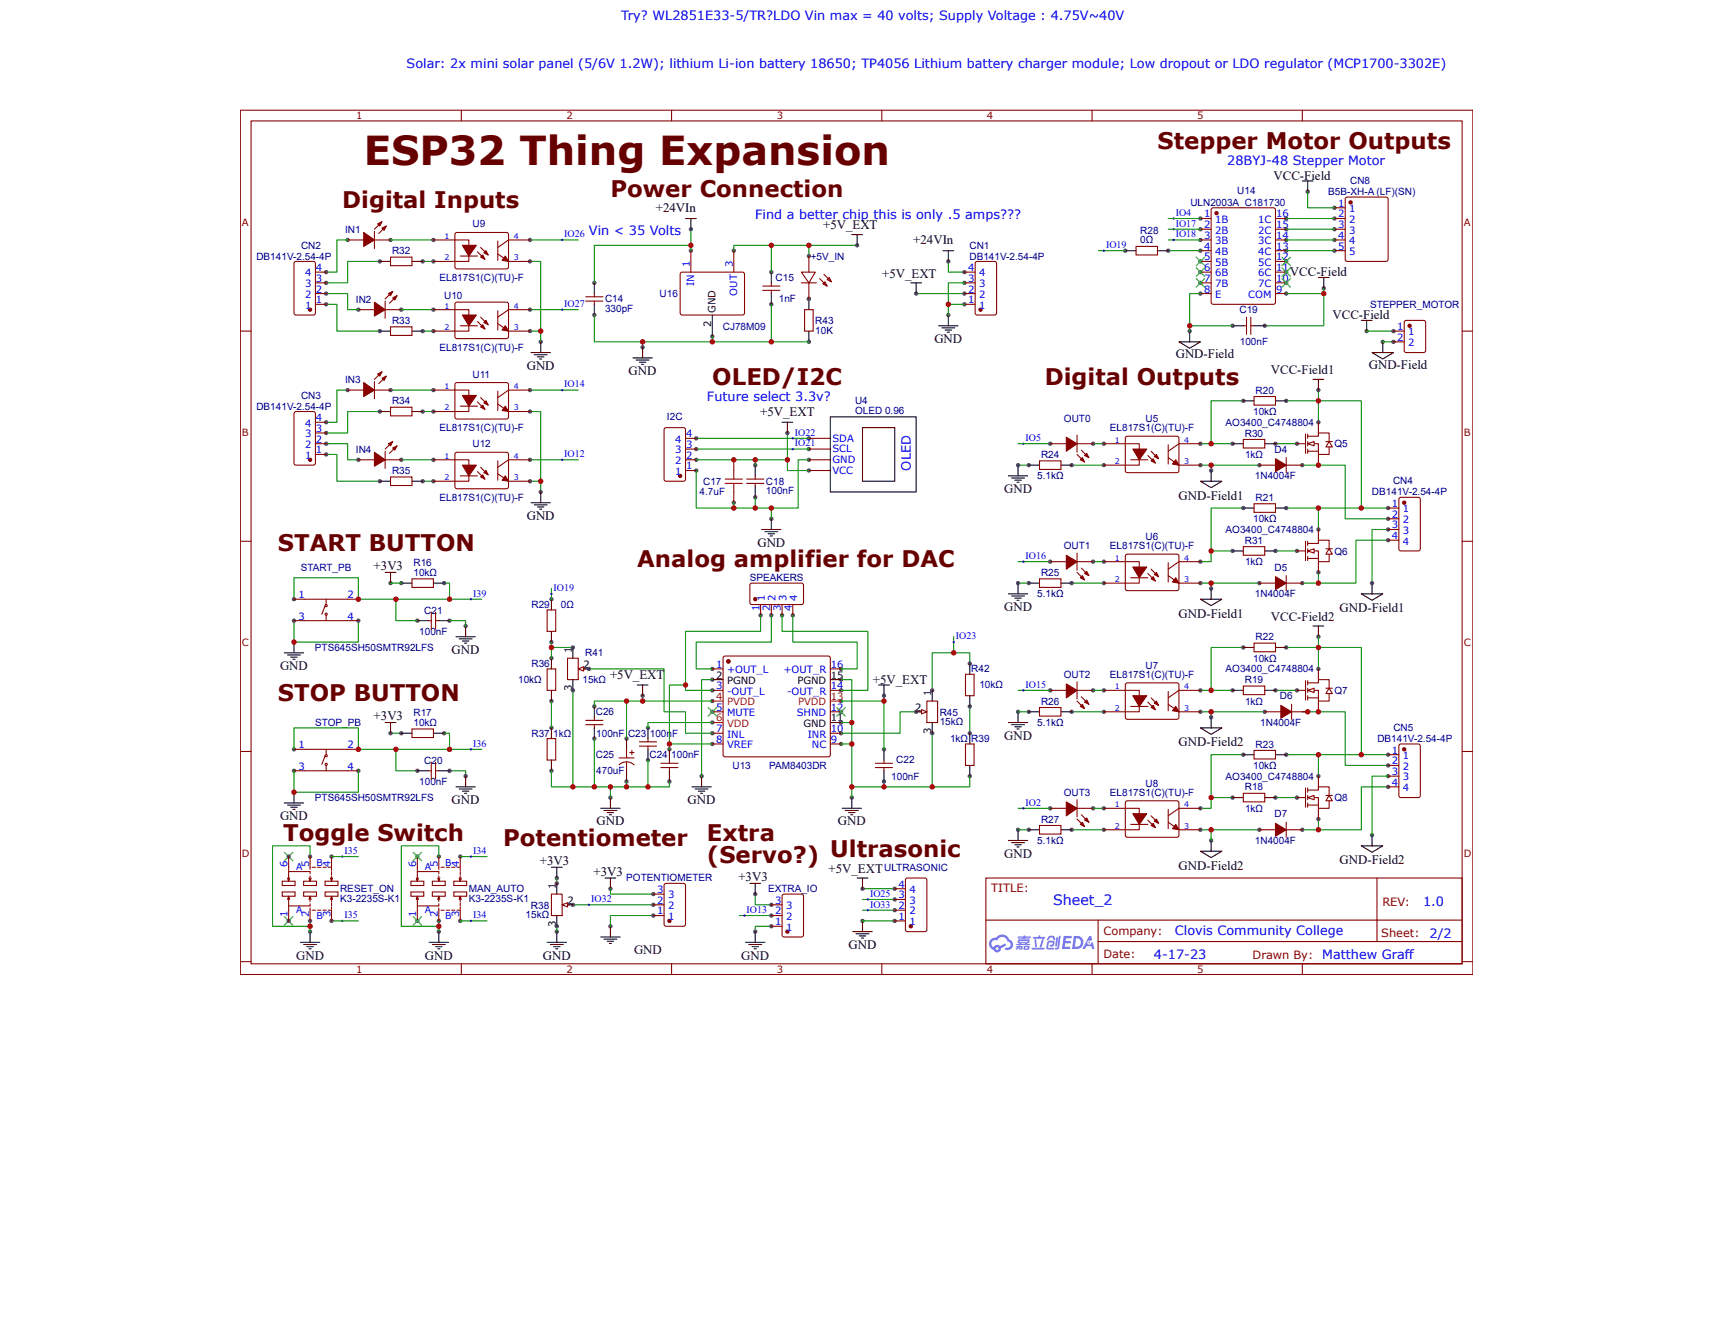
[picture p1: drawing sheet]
<svg xmlns="http://www.w3.org/2000/svg" width="279mm" height="216mm" viewBox="0 0 279 216" stroke-linecap="round" stroke-linejoin="round" font-family="sans-serif">
<defs><g id="words">
<text font-size="6.5" fill="#600" x="58.9" y="26.7">ESP32 Thing Expansion</text>
<g font-size="3.7" fill="#600">
<text x="187.5" y="24.1">Stepper Motor Outputs</text>
<text x="55.4" y="33.7">Digital Inputs</text>
<text x="98.9" y="31.9">Power Connection</text>
<text x="115.4" y="62.3">OLED/I2C</text>
<text x="169.2" y="62.3">Digital Outputs</text>
<text x="45" y="89.2">START BUTTON</text>
<text x="103.2" y="91.8">Analog amplifier for DAC</text>
<text x="45" y="113.6">STOP BUTTON</text>
<text x="45.9" y="136.1">Toggle Switch</text>
<text x="81.5" y="137">Potentiometer</text>
<text x="114.5" y="136.1">Extra</text>
<text x="114.5" y="139.8">(Servo?)</text>
<text x="134.5" y="138.7">Ultrasonic</text>
</g>
<text font-size="2.3" fill="#00f" x="170.6" y="146.7">Sheet_2</text>
<g font-size="2.1" fill="#00f">
<text x="100.6" y="3.3">Try? WL2851E33-5/TR?LDO Vin max = 40 volts; Supply Voltage : 4.75V~40V</text>
<text x="65.9" y="11.1">Solar: 2x mini solar panel (5/6V 1.2W); lithium Li-ion battery 18650; TP4056 Lithium battery charger module; Low dropout or LDO regulator (MCP1700-3302E)</text>
<text x="198.8" y="26.7">28BYJ-48 Stepper Motor</text>
<text x="122.3" y="35.4">Find a better chip this is only .5 amps???</text>
<text x="95.4" y="38">Vin &lt; 35 Volts</text>
<text x="114.5" y="64.9">Future select 3.3v?</text>
<text x="147.5" y="76.2" transform="rotate(-90 147.5 76.2)">OLED</text>
<text x="230.5" y="146.8">1.0</text>
<text x="186.9" y="155.3">4-17-23</text>
<text x="190.3" y="151.5">Clovis Community College</text>
<text x="214.2" y="155.3">Matthew Graff</text>
<text x="231.5" y="151.8">2/2</text>
</g>
<g font-size="2.1">
<text x="206.3" y="29.1">VCC-Field</text>
<text x="106.2" y="34.4">+24VIn</text>
<text x="133.3" y="37.1">+5V_EXT</text>
<text x="147.9" y="39.6">+24VIn</text>
<text x="142.9" y="45">+5V_EXT</text>
<text x="208.9" y="44.8">VCC-Field</text>
<text x="215.8" y="51.7">VCC-Field</text>
<text x="85.3" y="59.9">GND</text>
<text x="151.3" y="55.5">GND</text>
<text x="190.4" y="58">GND-Field</text>
<text x="221.7" y="59.7">GND-Field</text>
<text x="101.8" y="60.8">GND</text>
<text x="205.8" y="60.6">VCC-Field1</text>
<text x="123.1" y="67.4">+5V_EXT</text>
<text x="162.6" y="79.9">GND</text>
<text x="190.9" y="80.9">GND-Field1</text>
<text x="85.3" y="84.2">GND</text>
<text x="122.7" y="88.5">GND</text>
<text x="60.5" y="92.4">+3V3</text>
<text x="162.6" y="99">GND</text>
<text x="190.9" y="100">GND-Field1</text>
<text x="205.8" y="100.5">VCC-Field2</text>
<text x="217" y="99.2">GND-Field1</text>
<text x="73.2" y="105.9">GND</text>
<text x="45.4" y="108.5">GND</text>
<text x="98.8" y="109.9">+5V_EXT</text>
<text x="141.4" y="110.8">+5V_EXT</text>
<text x="60.5" y="116.7">+3V3</text>
<text x="162.6" y="119.8">GND</text>
<text x="190.9" y="120.9">GND-Field2</text>
<text x="73.2" y="130.2">GND</text>
<text x="111.4" y="130.2">GND</text>
<text x="45.4" y="132.8">GND</text>
<text x="96.6" y="133.7">GND</text>
<text x="135.7" y="133.7">GND</text>
<text x="87.5" y="140.1">+3V3</text>
<text x="96.1" y="141.9">+3V3</text>
<text x="119.6" y="142.7">+3V3</text>
<text x="134.2" y="141.4">+5V_EXT</text>
<text x="162.6" y="138.9">GND</text>
<text x="190.9" y="140.8">GND-Field2</text>
<text x="217" y="140">GND-Field2</text>
<text x="48" y="155.4">GND</text>
<text x="68.8" y="155.4">GND</text>
<text x="87.9" y="155.4">GND</text>
<text x="102.7" y="154.5">GND</text>
<text x="120.1" y="155.4">GND</text>
<text x="137.4" y="153.7">GND</text>
</g>
<g font-size="1.9" fill="#800">
<text x="160.5" y="144.5">TITLE:</text>
<text x="223.9" y="146.8">REV:</text>
<text x="178.7" y="155.2">Date:</text>
<text x="178.7" y="151.5">Company:</text>
<text x="202.9" y="155.3">Drawn By:</text>
<text x="223.7" y="151.8">Sheet:</text>
</g>
<g font-size="1.6" fill="#800">
<text x="57.7" y="19.3">1</text>
<text x="91.7" y="19.3">2</text>
<text x="125.8" y="19.3">3</text>
<text x="159.9" y="19.3">4</text>
<text x="193.9" y="19.3">5</text>
<text x="39.2" y="36.6">A</text>
<text x="237.1" y="36.6">A</text>
<text x="39.2" y="70.7">B</text>
<text x="237.1" y="70.7">B</text>
<text x="39.2" y="104.7">C</text>
<text x="237.1" y="104.7">C</text>
<text x="39.2" y="138.7">D</text>
<text x="237.1" y="138.7">D</text>
<text x="57.7" y="157.6">1</text>
<text x="91.7" y="157.6">2</text>
<text x="125.8" y="157.6">3</text>
<text x="159.9" y="157.6">4</text>
<text x="193.9" y="157.6">5</text>
</g>
<g font-size="1.6" fill="#000080">
<text x="218.7" y="29.8">CN8</text>
<text x="192.8" y="33.3">ULN2003A_C181730</text>
<text x="200.4" y="31.5">U14</text>
<text x="215.1" y="31.6">B5B-XH-A (LF)(SN)</text>
<text x="48.8" y="40.3">CN2</text>
<text x="55.9" y="37.7">IN1</text>
<text x="63.5" y="41.2">R32</text>
<text x="76.5" y="36.8">U9</text>
<text x="157" y="40.3">CN1</text>
<text x="184.7" y="39.4">0Ω</text>
<text x="184.7" y="37.9">R28</text>
<text x="41.5" y="42.1">DB141V-2.54-4P</text>
<text x="71.2" y="45.5">EL817S1(C)(TU)-F</text>
<text x="125.6" y="45.5">C15</text>
<text x="131.3" y="42.1">+5V_IN</text>
<text x="157" y="42.1">DB141V-2.54-4P</text>
<text x="57.6" y="49">IN2</text>
<text x="63.5" y="52.5">R33</text>
<text x="71.9" y="48.4">U10</text>
<text x="98" y="50.6">330pF</text>
<text x="98" y="49">C14</text>
<text x="106.8" y="48.1">U16</text>
<text x="117.1" y="53.4">CJ78M09</text>
<text x="126.1" y="49">1nF</text>
<text x="132.1" y="52.5">R43</text>
<text x="200.8" y="50.7">C19</text>
<text x="221.9" y="49.8">STEPPER_MOTOR</text>
<text x="71.2" y="56.8">EL817S1(C)(TU)-F</text>
<text x="132.1" y="54">10K</text>
<text x="200.8" y="55.9">100nF</text>
<text x="48.8" y="64.6">CN3</text>
<text x="55.9" y="62">IN3</text>
<text x="63.5" y="65.5">R34</text>
<text x="76.5" y="61.2">U11</text>
<text x="138.5" y="65.4">U4</text>
<text x="203.4" y="63.8">R20</text>
<text x="41.5" y="66.4">DB141V-2.54-4P</text>
<text x="71.2" y="69.8">EL817S1(C)(TU)-F</text>
<text x="108" y="68.1">I2C</text>
<text x="138.5" y="67">OLED 0.96</text>
<text x="172.3" y="68.4">OUT0</text>
<text x="179.8" y="69.8">EL817S1(C)(TU)-F</text>
<text x="185.6" y="68.3">U5</text>
<text x="198.5" y="69">AO3400_C4748804</text>
<text x="201.6" y="70.7">R30</text>
<text x="203" y="67.2">10kΩ</text>
<text x="57.6" y="73.3">IN4</text>
<text x="63.5" y="76.8">R35</text>
<text x="76.5" y="72.4">U12</text>
<text x="168" y="77.7">5.1kΩ</text>
<text x="168.6" y="74.2">R24</text>
<text x="201.7" y="74.2">1kΩ</text>
<text x="203.3" y="77.7">1N4004F</text>
<text x="206.4" y="73.3">D4</text>
<text x="216.1" y="72.4">Q5</text>
<text x="71.2" y="81.1">EL817S1(C)(TU)-F</text>
<text x="113.3" y="80.2">4.7uF</text>
<text x="113.9" y="78.5">C17</text>
<text x="124.1" y="80.1">100nF</text>
<text x="124.1" y="78.5">C18</text>
<text x="203.4" y="81.1">R21</text>
<text x="222.2" y="80.2">DB141V-2.54-4P</text>
<text x="225.6" y="78.5">CN4</text>
<text x="172.3" y="88.9">OUT1</text>
<text x="179.8" y="88.9">EL817S1(C)(TU)-F</text>
<text x="185.6" y="87.4">U6</text>
<text x="198.5" y="86.3">AO3400_C4748804</text>
<text x="201.6" y="88.1">R31</text>
<text x="203" y="84.6">10kΩ</text>
<text x="216.1" y="89.8">Q6</text>
<text x="48.7" y="92.4">START_PB</text>
<text x="67" y="93.2">10kΩ</text>
<text x="67" y="91.7">R16</text>
<text x="121.4" y="94.1">SPEAKERS</text>
<text x="168.6" y="93.3">R25</text>
<text x="201.7" y="91.6">1kΩ</text>
<text x="206.4" y="92.4">D5</text>
<text x="68.7" y="99.4">C</text>
<text x="69.9" y="99.4">2</text>
<text x="70.8" y="99.4">1</text>
<text x="86.1" y="98.5">R29</text>
<text x="90.9" y="98.5">0Ω</text>
<text x="168" y="96.8">5.1kΩ</text>
<text x="203.3" y="96.8">1N4004F</text>
<text x="51" y="105.4">PTS645SH50SMTR92LFS</text>
<text x="67.9" y="102.8">100nF</text>
<text x="94.8" y="106.3">R41</text>
<text x="203" y="107.2">10kΩ</text>
<text x="203.4" y="103.7">R22</text>
<text x="83.9" y="110.6">10kΩ</text>
<text x="86.1" y="108">R36</text>
<text x="94.4" y="110.6">15kΩ</text>
<text x="157.3" y="108.9">R42</text>
<text x="158.6" y="111.5">10kΩ</text>
<text x="172.3" y="109.8">OUT2</text>
<text x="179.8" y="109.8">EL817S1(C)(TU)-F</text>
<text x="185.6" y="108.3">U7</text>
<text x="198.5" y="108.9">AO3400_C4748804</text>
<text x="201.6" y="110.7">R19</text>
<text x="207.3" y="113.3">D6</text>
<text x="216.1" y="112.4">Q7</text>
<text x="51.1" y="117.6">STOP_PB</text>
<text x="67" y="117.5">10kΩ</text>
<text x="67" y="116">R17</text>
<text x="86.1" y="119.3">R37</text>
<text x="89.6" y="119.3">1kΩ</text>
<text x="96.5" y="115.9">C26</text>
<text x="96.6" y="119.3">100nF</text>
<text x="101.7" y="119.3">C23</text>
<text x="105.3" y="119.3">100n</text>
<text x="108.9" y="119.3">F</text>
<text x="152.2" y="117.4">15kΩ</text>
<text x="152.2" y="115.9">R45</text>
<text x="168" y="117.6">5.1kΩ</text>
<text x="168.6" y="114.1">R26</text>
<text x="201.7" y="114.1">1kΩ</text>
<text x="204.1" y="117.6">1N4004F</text>
<text x="225.7" y="118.4">CN5</text>
<text x="68.7" y="123.7">C</text>
<text x="69.9" y="123.7">2</text>
<text x="70.8" y="123.7">0</text>
<text x="96.5" y="122.8">C25</text>
<text x="96.6" y="125.4">470uF</text>
<text x="105.2" y="122.8">C24</text>
<text x="108.7" y="122.8">100nF</text>
<text x="118.7" y="124.5">U13</text>
<text x="124.6" y="124.5">PAM8403DR</text>
<text x="145.2" y="123.7">C22</text>
<text x="153.9" y="120.2">1kΩ R39</text>
<text x="203" y="124.6">10kΩ</text>
<text x="203.4" y="121.1">R23</text>
<text x="223.1" y="120.2">DB141V-2.54-4P</text>
<text x="51" y="129.7">PTS645SH50SMTR92LFS</text>
<text x="67.9" y="127.2">100nF</text>
<text x="144.4" y="126.3">100nF</text>
<text x="172.3" y="128.9">OUT3</text>
<text x="179.8" y="128.9">EL817S1(C)(TU)-F</text>
<text x="185.6" y="127.4">U8</text>
<text x="198.5" y="126.3">AO3400_C4748804</text>
<text x="201.6" y="128">R18</text>
<text x="201.7" y="131.5">1kΩ</text>
<text x="216.1" y="129.8">Q8</text>
<text x="168" y="136.7">5.1kΩ</text>
<text x="168.6" y="133.2">R27</text>
<text x="203.3" y="136.7">1N4004F</text>
<text x="206.4" y="132.4">D7</text>
<text x="101.4" y="142.8">POTENTIOMETER</text>
<text x="143.2" y="141">ULTRASONIC</text>
<text x="55.1" y="146.1">K3-2235S-K1</text>
<text x="55.1" y="144.5">RESET_ON</text>
<text x="75.9" y="146.1">K3-2235S-K1</text>
<text x="75.9" y="144.5">MAN_AUTO</text>
<text x="85.1" y="148.7">15kΩ</text>
<text x="86" y="147.2">R38</text>
<text x="124.4" y="144.5">EXTRA_IO</text>
</g>
<g font-size="1.6" fill="#00f">
<text x="190.4" y="35">IO4</text>
<text x="195" y="35.2">1</text>
<text x="206.7" y="35.2">16</text>
<text x="216.8" y="33.5">1</text>
<text x="216.8" y="35.2">2</text>
<text x="218.5" y="34.4">1</text>
<text x="91.4" y="38.4">IO26</text>
<text x="179.1" y="40.2">IO19</text>
<text x="190.4" y="38.4">IO18</text>
<text x="190.4" y="36.7">IO17</text>
<text x="195" y="37">2</text>
<text x="195" y="38.7">3</text>
<text x="195" y="40.4">4</text>
<text x="196.8" y="36.1">1B</text>
<text x="196.8" y="37.8">2B</text>
<text x="196.8" y="39.6">3B</text>
<text x="196.8" y="41.3">4B</text>
<text x="203.8" y="41.3">4C</text>
<text x="203.8" y="39.6">3C</text>
<text x="203.8" y="37.8">2C</text>
<text x="203.8" y="36.1">1C</text>
<text x="206.7" y="40.4">13</text>
<text x="206.7" y="38.7">14</text>
<text x="206.7" y="37">15</text>
<text x="216.8" y="37">3</text>
<text x="216.8" y="38.7">4</text>
<text x="216.8" y="40.4">5</text>
<text x="218.5" y="36.1">2</text>
<text x="218.5" y="37.8">3</text>
<text x="218.5" y="39.6">4</text>
<text x="218.5" y="41.3">5</text>
<text x="49.4" y="46.5">3</text>
<text x="49.4" y="44.8">4</text>
<text x="51.2" y="47.4">2</text>
<text x="51.2" y="45.6">3</text>
<text x="51.2" y="43.9">4</text>
<text x="111.7" y="43.2" transform="rotate(-90 111.7 43.2)">1</text>
<text x="112.4" y="46.3" transform="rotate(-90 112.4 46.3)">IN</text>
<text x="118.7" y="43.2" transform="rotate(-90 118.7 43.2)">3</text>
<text x="119.4" y="47.9" transform="rotate(-90 119.4 47.9)">OUT</text>
<text x="156.8" y="47.4">2</text>
<text x="156.8" y="45.6">3</text>
<text x="156.8" y="43.9">4</text>
<text x="158.6" y="46.5">3</text>
<text x="158.6" y="44.8">4</text>
<text x="195" y="42.2">5</text>
<text x="195" y="43.9">6</text>
<text x="195" y="45.6">7</text>
<text x="195" y="47.4">8</text>
<text x="196.8" y="43">5B</text>
<text x="196.8" y="44.8">6B</text>
<text x="196.8" y="46.5">7B</text>
<text x="203.8" y="46.5">7C</text>
<text x="203.8" y="44.8">6C</text>
<text x="203.8" y="43">5C</text>
<text x="206.7" y="47.4">9</text>
<text x="206.7" y="45.6">10</text>
<text x="206.7" y="43.9">11</text>
<text x="206.7" y="42.2">12</text>
<text x="49.4" y="50">1</text>
<text x="49.4" y="48.2">2</text>
<text x="51.2" y="49.1">1</text>
<text x="91.4" y="49.7">IO27</text>
<text x="156.8" y="49.1">1</text>
<text x="158.6" y="50">1</text>
<text x="158.6" y="48.2">2</text>
<text x="196.8" y="48.2">E</text>
<text x="202.2" y="48.2">COM</text>
<text x="226.3" y="53.5">1</text>
<text x="226.3" y="55.2">2</text>
<text x="228.1" y="54.3">1</text>
<text x="228.1" y="56.1">2</text>
<text x="91.4" y="62.7">IO14</text>
<text x="49.4" y="70.8">3</text>
<text x="49.4" y="69.1">4</text>
<text x="51.2" y="71.7">2</text>
<text x="51.2" y="70">3</text>
<text x="51.2" y="68.2">4</text>
<text x="109.4" y="71.7">4</text>
<text x="111.1" y="70.8">4</text>
<text x="128.8" y="70.6">IO22</text>
<text x="134.8" y="71.5">SDA</text>
<text x="166.1" y="71.4">IO5</text>
<text x="49.4" y="74.3">1</text>
<text x="49.4" y="72.6">2</text>
<text x="51.2" y="73.4">1</text>
<text x="91.4" y="74">IO12</text>
<text x="109.4" y="76.9">1</text>
<text x="109.4" y="75.2">2</text>
<text x="109.4" y="73.4">3</text>
<text x="111.1" y="76">1</text>
<text x="111.1" y="74.3">2</text>
<text x="111.1" y="72.6">3</text>
<text x="128.8" y="72.3">IO21</text>
<text x="134.8" y="76.7">VCC</text>
<text x="134.8" y="75">GND</text>
<text x="134.8" y="73.3">SCL</text>
<text x="225.5" y="82.1">1</text>
<text x="225.5" y="83.9">2</text>
<text x="227.2" y="83">1</text>
<text x="225.5" y="85.6">3</text>
<text x="225.5" y="87.3">4</text>
<text x="227.2" y="84.7">2</text>
<text x="227.2" y="86.5">3</text>
<text x="227.2" y="88.2">4</text>
<text x="89.7" y="95.7">IO19</text>
<text x="166.1" y="90.5">IO16</text>
<text x="48.3" y="100.4">3</text>
<text x="48.3" y="96.9">1</text>
<text x="56.3" y="100.4">4</text>
<text x="56.3" y="96.9">2</text>
<text x="76.6" y="96.6">I39</text>
<text x="123" y="99" transform="rotate(-90 123 99)">1</text>
<text x="123.9" y="97.3" transform="rotate(-90 123.9 97.3)">1</text>
<text x="124.8" y="99" transform="rotate(-90 124.8 99)">2</text>
<text x="125.6" y="97.3" transform="rotate(-90 125.6 97.3)">2</text>
<text x="126.5" y="99" transform="rotate(-90 126.5 99)">3</text>
<text x="127.4" y="97.3" transform="rotate(-90 127.4 97.3)">3</text>
<text x="128.2" y="99" transform="rotate(-90 128.2 99)">4</text>
<text x="129.1" y="97.3" transform="rotate(-90 129.1 97.3)">4</text>
<text x="154.8" y="103.6">IO23</text>
<text x="116" y="108.2">1</text>
<text x="116" y="111.6">3</text>
<text x="117.8" y="109">+OUT_L</text>
<text x="117.8" y="112.5">-OUT_L</text>
<text x="126.9" y="109">+OUT_R</text>
<text x="127.5" y="112.5">-OUT_R</text>
<text x="134.6" y="111.6">14</text>
<text x="134.6" y="108.2">16</text>
<text x="166.1" y="111.4">IO15</text>
<text x="116" y="115.1">5</text>
<text x="116" y="118.6">7</text>
<text x="117.8" y="116">MUTE</text>
<text x="117.8" y="119.5">INL</text>
<text x="129.1" y="116">SHND</text>
<text x="130.8" y="119.5">INR</text>
<text x="134.6" y="118.6">10</text>
<text x="134.6" y="115.1">12</text>
<text x="48.3" y="124.7">3</text>
<text x="48.3" y="121.2">1</text>
<text x="56.3" y="124.7">4</text>
<text x="56.3" y="121.2">2</text>
<text x="76.6" y="120.9">I36</text>
<text x="116" y="120.3">8</text>
<text x="117.8" y="121.2">VREF</text>
<text x="131.5" y="121.2">NC</text>
<text x="134.6" y="120.3">9</text>
<text x="225.5" y="122.1">1</text>
<text x="225.5" y="123.8">2</text>
<text x="225.5" y="125.5">3</text>
<text x="227.2" y="122.9">1</text>
<text x="227.2" y="124.7">2</text>
<text x="166.1" y="130.5">IO2</text>
<text x="225.5" y="127.3">4</text>
<text x="227.2" y="126.4">3</text>
<text x="227.2" y="128.1">4</text>
<text x="46.6" y="140.5" transform="rotate(-90 46.6 140.5)">6</text>
<text x="50.1" y="140.5" transform="rotate(-90 50.1 140.5)">5</text>
<text x="53.5" y="140.5" transform="rotate(-90 53.5 140.5)">4</text>
<text x="55.8" y="138.3">I35</text>
<text x="67.4" y="140.5" transform="rotate(-90 67.4 140.5)">6</text>
<text x="70.9" y="140.5" transform="rotate(-90 70.9 140.5)">5</text>
<text x="74.4" y="140.5" transform="rotate(-90 74.4 140.5)">4</text>
<text x="76.6" y="138.3">I34</text>
<text x="145.5" y="143.8">4</text>
<text x="46.6" y="148.5" transform="rotate(-90 46.6 148.5)">1</text>
<text x="50.1" y="148.5" transform="rotate(-90 50.1 148.5)">2</text>
<text x="53.5" y="148.5" transform="rotate(-90 53.5 148.5)">3</text>
<text x="55.8" y="148.7">I35</text>
<text x="67.4" y="148.5" transform="rotate(-90 67.4 148.5)">1</text>
<text x="70.9" y="148.5" transform="rotate(-90 70.9 148.5)">2</text>
<text x="74.4" y="148.5" transform="rotate(-90 74.4 148.5)">3</text>
<text x="76.6" y="148.7">I34</text>
<text x="95.7" y="146.1">IO32</text>
<text x="106.4" y="148.1">1</text>
<text x="106.4" y="146.4">2</text>
<text x="106.4" y="144.6">3</text>
<text x="108.2" y="149">1</text>
<text x="108.2" y="147.2">2</text>
<text x="108.2" y="145.5">3</text>
<text x="120.9" y="147.9">IO13</text>
<text x="125.6" y="149.9">1</text>
<text x="125.6" y="148.1">2</text>
<text x="125.6" y="146.4">3</text>
<text x="127.3" y="149">2</text>
<text x="127.3" y="147.2">3</text>
<text x="140.9" y="147">IO33</text>
<text x="140.9" y="145.2">IO25</text>
<text x="145.5" y="149">1</text>
<text x="145.5" y="147.2">2</text>
<text x="145.5" y="145.5">3</text>
<text x="147.3" y="149.9">1</text>
<text x="147.3" y="148.1">2</text>
<text x="147.3" y="146.4">3</text>
<text x="147.3" y="144.6">4</text>
<text x="127.3" y="150.7">1</text>
</g>
<g font-size="1.6">
<text x="115.2" y="52.9" transform="rotate(-90 115.2 52.9)">2</text>
<text x="115.9" y="50.7" transform="rotate(-90 115.9 50.7)">GND</text>
<text x="92.6" y="105.7" transform="rotate(-90 92.6 105.7)">1</text>
<text x="92.6" y="112" transform="rotate(-90 92.6 112)">3</text>
<text x="94.5" y="108.2">2</text>
<text x="116" y="109.9">2</text>
<text x="117.8" y="110.8">PGND</text>
<text x="129.1" y="110.8">PGND</text>
<text x="134.6" y="109.9">15</text>
<text x="150.8" y="112.7" transform="rotate(-90 150.8 112.7)">1</text>
<text x="130.1" y="117.7">GND</text>
<text x="134.6" y="116.9">11</text>
<text x="148.2" y="115.1">2</text>
<text x="150.8" y="118.9" transform="rotate(-90 150.8 118.9)">3</text>
<text x="90" y="143.9" transform="rotate(-90 90 143.9)">1</text>
<text x="91.9" y="146.4">2</text>
<text x="90" y="150.2" transform="rotate(-90 90 150.2)">3</text>
</g>
<g font-size="1.6" fill="#f00">
<text x="116" y="113.4">4</text>
<text x="134.6" y="113.4">13</text>
<text x="116" y="116.9">6</text>
<text x="117.8" y="114.2">PVDD</text>
<text x="117.8" y="117.7">VDD</text>
<text x="129.3" y="114.2">PVDD</text>
</g>
<g font-size="1.5" fill="#00f">
<text x="48" y="141">A</text>
<text x="51.3" y="140.3">B</text>
<text x="68.8" y="141">A</text>
<text x="72.1" y="140.3">B</text>
<text x="48" y="147.9">A</text>
<text x="51.3" y="148.8">B</text>
<text x="68.8" y="147.9">A</text>
<text x="72.1" y="148.8">B</text>
</g>
<g font-size="1.3" fill="#00f">
<text x="72" y="38.7">1</text>
<text x="83.2" y="38.7">4</text>
<text x="72" y="42.2">2</text>
<text x="83.2" y="42.2">3</text>
<text x="72" y="50">1</text>
<text x="72" y="53.5">2</text>
<text x="83.2" y="53.5">3</text>
<text x="83.2" y="50">4</text>
<text x="72" y="63">1</text>
<text x="83.2" y="63">4</text>
<text x="72" y="66.5">2</text>
<text x="83.2" y="66.5">3</text>
<text x="180.6" y="71.7">1</text>
<text x="191.8" y="71.7">4</text>
<text x="72" y="74.3">1</text>
<text x="72" y="77.8">2</text>
<text x="83.2" y="77.8">3</text>
<text x="83.2" y="74.3">4</text>
<text x="180.6" y="75.2">2</text>
<text x="191.8" y="75.2">3</text>
<text x="180.6" y="90.8">1</text>
<text x="180.6" y="94.3">2</text>
<text x="191.8" y="94.3">3</text>
<text x="191.8" y="90.8">4</text>
<text x="180.6" y="111.6">1</text>
<text x="191.8" y="111.6">4</text>
<text x="180.6" y="115.1">2</text>
<text x="191.8" y="115.1">3</text>
<text x="180.6" y="130.7">1</text>
<text x="191.8" y="130.7">4</text>
<text x="180.6" y="134.2">2</text>
<text x="191.8" y="134.2">3</text>
</g>
</g></defs>
<g fill="none" stroke="#800" stroke-width=".17">
<path d="M38.9 17.9h199.7v139.9h-199.7zM40.7 19.6h196.1v136.5h-196.1zM74.7 17.9v1.7M108.8 17.9v1.7M142.8 17.9v1.7M176.9 17.9v1.7M210.9 17.9v1.7M38.9 53.6h1.8M236.8 53.6h1.8M38.9 87.7h1.8M236.8 87.7h1.8M38.9 121.7h1.8"/>
<path d="M236.8 121.7h1.8M38.9 155.8h1.8M74.7 156.1v1.7M108.8 156.1v1.7M142.8 156.1v1.7M159.7 142.2h77.1v13.9h-77.1zM159.7 149h77.1M176.9 156.1v1.7M177.9 152.5h58.9M177.9 149v7M210.9 156.1v1.7M223 142.2v10.3"/>
<path d="M236.8 155.8h1.8"/>
</g>
<g fill="#58f">
<path d="M172.3 151.6h1.3v.2l-.2 .2h-.8v.4h.7l.2 .2-.2 .2h-.8v.5h.7l.1 .1v.3h-1.3z"/>
<path d="M176.4 151.6h.3l.2 .6-.3 .2a.33 .33 0 0 0-.5 .1 .33 .33 0 0 0 .2 .5 .33 .33 0 0 0 .5-.3l.2-.1 .3 1.1h-.4l-.1-.5h-.8l-.3 .5h-.4z"/>
<path d="M171.1 151.8h.3l-.2 1.4-.2 .1-.1-.1z"/>
<path d="M171.5 151.6h.3l-.2 1.8a.39 .39 0 0 1-.3 .4 .39 .39 0 0 1-.4-.2l.4-.2z"/>
<path d="M169.9 151.7l.3-.1h.5l.2 .6-.2 .1-.2-.5-.5 .1a.37 .37 0 0 1-.4 .4v-.1z"/>
<path d="M169.7 152.5l.8-.1a.52 .52 0 0 1 .3 .6 .52 .52 0 0 1-.7 .3l-.1-.1 .1-.1 .3-.1 .1-.4-.6 .1-.2 .8h1v.3h-.9l-.3-.1v-.3z"/>
<path d="M167.1 153.5h2l.1 .2-.1 .1h-1.9z"/>
<path d="M168.8 152.1h.3a1.96 1.96 0 0 1-.6 1.4l-.1-.2z"/>
<path d="M167.5 152.1h.3l.1 1.2-.1 .1-.1-.1z"/>
<path d="M167.3 151.8h.9v-.3h.3v.3h.7l.1 .1-.2 .1h-1.7z"/>
<path d="M164.6 153.2h.4l.1-.1 .4 .1a.33 .33 0 0 1 0 .6h-.4v-.2h.3v-.1l-.2-.1-.6 .4-.1-.2 .4-.2h-.3z"/>
<path d="M164.8 151.7h1v-.2h.3v.2h.8l.1 .1-1 .1v.1h.7l.1 .1-.1 .1h-1.7l-.1-.2h.8v-.1h-.8z"/>
<path d="M173.9 151.6l-.3 2.1h.7a1.07 1.07 0 0 0 1.2-1.1 1.07 1.07 0 0 0-1.2-1zM174.3 152a.72 .72 0 0 1 .8 .8 .72 .72 0 0 1-1 .5z"/>
<path d="M164.9 152.3v.4l.2 .1v.1h-.5l.1 .2 2.1-.1v-.1h-.5l.2-.1a.32 .32 0 0 0 .2-.5zM165.1 152.4l1.4 .1-.1 .1h-1.3zM165.4 152.8h.7l-.1 .1h-.6z"/>
<path d="M165.9 153.2l-.1 .6h.7a.4 .4 0 0 0 .2-.6zM166.1 153.4h.4l-.1 .2h-.3z"/>
<path d="M160.5 152.2a1.01 1.01 0 0 0 .4 1.6 .61 .61 0 0 0 .7 .5 .61 .61 0 0 0 .5-.7l.9-.5-.2-.3-.8 .4-.2-.1a.61 .61 0 0 0-.9 .3 .62 .62 0 0 1-.3-.8 .62 .62 0 0 1 .9-.3 .89 .89 0 0 1 .9-.5 .89 .89 0 0 1 .8 .7 .51 .51 0 0 1 .5 .7 .51 .51 0 0 1-.7 .3l-.2 .2a.82 .82 0 0 0 1 0 .82 .82 0 0 0 .2-1l-.1-.2-.4-.3a1.3 1.3 0 0 0-2.2-.3h-.4zM161.3 153.6a.25 .25 0 0 1 .5 0 .25 .25 0 0 1-.5 0z"/>
<circle cx="176.4" cy="152.7" r=".13"/>
</g>
<path d="M148.4 47.6h7.8M153.6 42.3v1.8h2.6" fill="none" stroke="#080" stroke-width=".17"/>
<circle cx="131" cy="76.2" r=".35" fill="#4f4f4f"/>
<path d="M131 76.2h3.5" fill="none" stroke="#800" stroke-width=".17"/>
<circle cx="131" cy="74.5" r=".35" fill="#4f4f4f"/>
<path d="M131 74.5h3.5" fill="none" stroke="#800" stroke-width=".17"/>
<circle cx="131" cy="72.7" r=".35" fill="#4f4f4f"/>
<path d="M131 72.7h3.5" fill="none" stroke="#800" stroke-width=".17"/>
<circle cx="131" cy="71" r=".35" fill="#4f4f4f"/>
<path d="M131 71h3.5" fill="none" stroke="#800" stroke-width=".17"/>
<path d="M134.5 67.5h13.9v12.2h-13.9zM139.7 69.3h5.2v8.6h-5.2z" fill="none" stroke="#000" stroke-width=".17"/>
<path d="M112.8 72.7h18.2M112.8 71h18.2M127.5 70.1v6.1h3.5" fill="none" stroke="#080" stroke-width=".17"/>
<circle cx="128.4" cy="72.7" r=".17" fill="#00f"/>
<path d="M128.4 72.6v.3zM128.2 72.7h.4z" fill="#000"/>
<circle cx="153.6" cy="51" r=".35" fill="#4f4f4f"/>
<path d="M152 52.8h3.2M152.6 53.1h2M153.1 53.5h1M153.4 53.8h.4M153.6 51v1.8" fill="none" stroke="#000" stroke-width=".17"/>
<circle cx="124.9" cy="84" r=".35" fill="#4f4f4f"/>
<path d="M123.4 85.8h3.1M123.9 86.1h2.1M124.4 86.5h1.1M124.8 86.8h.3M124.9 84v1.8" fill="none" stroke="#000" stroke-width=".17"/>
<path d="M117.5 78.3h2.7" fill="none" stroke="#a00000" stroke-width=".17"/>
<circle cx="118.9" cy="81.4" r=".35" fill="#4f4f4f"/>
<path d="M118.9 79.7v1.7" fill="none" stroke="#800" stroke-width=".17"/>
<path d="M117.5 77.6h2.7M118.9 76.2v1.4" fill="none" stroke="#a00000" stroke-width=".17"/>
<circle cx="118.9" cy="74.5" r=".35" fill="#4f4f4f"/>
<path d="M118.9 74.5v1.7M120.9 78.3h2.8M120.9 77.6h2.8" fill="none" stroke="#800" stroke-width=".17"/>
<path d="M118.9 78.3v1.4" fill="none" stroke="#a00000" stroke-width=".17"/>
<circle cx="122.3" cy="80.6" r=".35" fill="#4f4f4f"/>
<path d="M122.3 78.8v1.8" fill="none" stroke="#000" stroke-width=".17"/>
<circle cx="122.3" cy="75.3" r=".35" fill="#4f4f4f"/>
<path d="M122.3 75.3v1.8" fill="none" stroke="#000" stroke-width=".17"/>
<path d="M218 32l.2-.1h6.3l.3 .2v9.9l-.2 .3h-6.4l-.3-.2v-9.8zM122.3 77.1v.5M122.3 78.3v.5" fill="none" stroke="#800" stroke-width=".17"/>
<circle cx="218.8" cy="32.8" r=".26" fill="#800"/>
<circle cx="218.8" cy="32.8" r=".26" fill="none" stroke="#800" stroke-width=".17"/>
<circle cx="216.1" cy="33.7" r=".35" fill="#4f4f4f"/>
<path d="M216.1 33.7h1.8" fill="none" stroke="#800" stroke-width=".17"/>
<circle cx="216.1" cy="35.4" r=".35" fill="#4f4f4f"/>
<path d="M216.1 35.4h1.8" fill="none" stroke="#800" stroke-width=".17"/>
<circle cx="216.1" cy="37.1" r=".35" fill="#4f4f4f"/>
<path d="M216.1 37.1h1.8" fill="none" stroke="#800" stroke-width=".17"/>
<circle cx="216.1" cy="38.9" r=".35" fill="#4f4f4f"/>
<path d="M216.1 38.9h1.8" fill="none" stroke="#800" stroke-width=".17"/>
<circle cx="216.1" cy="40.6" r=".35" fill="#4f4f4f"/>
<path d="M196.3 33.8l.2-.1h9.7l.4 .2v15l-.2 .4h-9.9l-.3-.2v-15.1zM216.1 40.6h1.8" fill="none" stroke="#800" stroke-width=".17"/>
<circle cx="197" cy="34.5" r=".26" fill="#800"/>
<circle cx="197" cy="34.5" r=".26" fill="none" stroke="#800" stroke-width=".17"/>
<circle cx="194.4" cy="35.4" r=".35" fill="#4f4f4f"/>
<path d="M194.4 35.4h1.8" fill="none" stroke="#800" stroke-width=".17"/>
<circle cx="194.4" cy="37.1" r=".35" fill="#4f4f4f"/>
<path d="M194.4 37.1h1.8" fill="none" stroke="#800" stroke-width=".17"/>
<circle cx="194.4" cy="38.9" r=".35" fill="#4f4f4f"/>
<path d="M194.4 38.9h1.8" fill="none" stroke="#800" stroke-width=".17"/>
<circle cx="194.4" cy="40.6" r=".35" fill="#4f4f4f"/>
<path d="M194.4 40.6h1.8" fill="none" stroke="#800" stroke-width=".17"/>
<circle cx="194.4" cy="42.3" r=".35" fill="#4f4f4f"/>
<path d="M194.4 42.3h1.8" fill="none" stroke="#800" stroke-width=".17"/>
<circle cx="194.4" cy="44.1" r=".35" fill="#4f4f4f"/>
<path d="M194.4 44.1h1.8" fill="none" stroke="#800" stroke-width=".17"/>
<circle cx="194.4" cy="45.8" r=".35" fill="#4f4f4f"/>
<path d="M194.4 45.8h1.8" fill="none" stroke="#800" stroke-width=".17"/>
<circle cx="194.4" cy="47.6" r=".35" fill="#4f4f4f"/>
<path d="M194.4 47.6h1.8" fill="none" stroke="#800" stroke-width=".17"/>
<circle cx="208.3" cy="47.6" r=".35" fill="#4f4f4f"/>
<path d="M206.6 47.6h1.7" fill="none" stroke="#800" stroke-width=".17"/>
<circle cx="208.3" cy="45.8" r=".35" fill="#4f4f4f"/>
<path d="M206.6 45.8h1.7" fill="none" stroke="#800" stroke-width=".17"/>
<circle cx="208.3" cy="44.1" r=".35" fill="#4f4f4f"/>
<path d="M206.6 44.1h1.7" fill="none" stroke="#800" stroke-width=".17"/>
<circle cx="208.3" cy="42.3" r=".35" fill="#4f4f4f"/>
<path d="M206.6 42.3h1.7" fill="none" stroke="#800" stroke-width=".17"/>
<circle cx="208.3" cy="40.6" r=".35" fill="#4f4f4f"/>
<path d="M206.6 40.6h1.7" fill="none" stroke="#800" stroke-width=".17"/>
<circle cx="208.3" cy="38.9" r=".35" fill="#4f4f4f"/>
<path d="M206.6 38.9h1.7" fill="none" stroke="#800" stroke-width=".17"/>
<circle cx="208.3" cy="37.1" r=".35" fill="#4f4f4f"/>
<path d="M206.6 37.1h1.7" fill="none" stroke="#800" stroke-width=".17"/>
<circle cx="208.3" cy="35.4" r=".35" fill="#4f4f4f"/>
<path d="M206.6 35.4h1.7" fill="none" stroke="#800" stroke-width=".17"/>
<path d="M63.6 48.2l.7-.3-.4 .7z" fill="#800"/>
<path d="M63.6 48.2l.7-.3-.4 .7z" fill="none" stroke="#800" stroke-width=".17"/>
<path d="M62.9 47.6l.7-.4-.3 .7z" fill="#800"/>
<path d="M62.9 47.6l.7-.4-.3 .7z" fill="none" stroke="#800" stroke-width=".17"/>
<circle cx="65" cy="50.2" r=".35" fill="#4f4f4f"/>
<path d="M62.4 50.2h2.6M63.6 47.2l-1.2 1.2M64.3 47.9l-1.2 1.2" fill="none" stroke="#800" stroke-width=".17"/>
<circle cx="58" cy="50.2" r=".35" fill="#4f4f4f"/>
<path d="M58 50.2h2.6M62.4 48.8v2.7" fill="none" stroke="#800" stroke-width=".17"/>
<path d="M60.6 48.9l1.8 1.3-1.8 1z" fill="#800"/>
<path d="M60.6 48.9l1.8 1.3-1.8 1z" fill="none" stroke="#800" stroke-width=".17"/>
<path d="M61.9 37l.7-.4-.4 .7z" fill="#800"/>
<path d="M61.9 37l.7-.4-.4 .7z" fill="none" stroke="#800" stroke-width=".17"/>
<path d="M61.2 36.3l.7-.4-.4 .7z" fill="#800"/>
<path d="M61.2 36.3l.7-.4-.4 .7z" fill="none" stroke="#800" stroke-width=".17"/>
<circle cx="63.3" cy="38.9" r=".35" fill="#4f4f4f"/>
<path d="M60.6 38.9h2.7M61.9 35.9l-1.3 1.2M62.6 36.6l-1.3 1.2" fill="none" stroke="#800" stroke-width=".17"/>
<circle cx="56.3" cy="38.9" r=".35" fill="#4f4f4f"/>
<path d="M56.3 38.9h2.6M60.6 37.5v2.8" fill="none" stroke="#800" stroke-width=".17"/>
<path d="M58.9 37.7l1.7 1.2-1.7 1z" fill="#800"/>
<path d="M58.9 37.7l1.7 1.2-1.7 1z" fill="none" stroke="#800" stroke-width=".17"/>
<path d="M56.3 38.9h-1.7v5.2h-1.8M61.5 42.3h-5.2v3.5h-3.5" fill="none" stroke="#080" stroke-width=".17"/>
<circle cx="165.8" cy="71.9" r=".17" fill="#00f"/>
<path d="M165.8 71.7v.3zM165.6 71.9h.3z" fill="#000"/>
<path d="M63.3 38.9h6.9M85.8 38.9h7.9M52.8 47.6h3.5v2.6h1.7M52.8 49.3h1.8v4.3h6.9M65 50.2h5.2M68.5 42.3h1.7M68.5 53.6h1.7" fill="none" stroke="#080" stroke-width=".17"/>
<circle cx="87.6" cy="55.4" r=".35" fill="#4f4f4f"/>
<path d="M86 57.1h3.1M86.5 57.5h2.1M87.1 57.8h1M87.4 58.1h.4M87.6 55.4v1.7" fill="none" stroke="#000" stroke-width=".17"/>
<path d="M85.8 42.3h1.8v13.1M85.8 53.6h1.8M85.8 50.2h7.9M85.8 66.7h1.8v13M85.8 74.5h7.9M85.8 77.9h1.8" fill="none" stroke="#080" stroke-width=".17"/>
<circle cx="87.6" cy="79.7" r=".35" fill="#4f4f4f"/>
<path d="M87.6 79.7v1.7M86 81.4h3.1M86.5 81.8h2.1M87.1 82.1h1M87.4 82.5h.4" fill="none" stroke="#000" stroke-width=".17"/>
<path d="M52.8 73.6h1.8v4.3h6.9M52.8 71.9h3.5v2.6h1.7M56.3 63.2h-1.7v5.2h-1.8M61.5 66.7h-5.2v3.4h-3.5M63.3 63.2h6.9M65 74.5h5.2M68.5 77.9h1.7M68.5 66.7h1.7M85.8 63.2h7.9" fill="none" stroke="#080" stroke-width=".17"/>
<path d="M61.9 61.3l.7-.4-.4 .7z" fill="#800"/>
<path d="M61.9 61.3l.7-.4-.4 .7z" fill="none" stroke="#800" stroke-width=".17"/>
<path d="M61.2 60.6l.7-.4-.4 .7z" fill="#800"/>
<path d="M61.2 60.6l.7-.4-.4 .7z" fill="none" stroke="#800" stroke-width=".17"/>
<circle cx="63.3" cy="63.2" r=".35" fill="#4f4f4f"/>
<path d="M60.6 63.2h2.7M61.9 60.2l-1.3 1.2M62.6 60.9l-1.3 1.2" fill="none" stroke="#800" stroke-width=".17"/>
<circle cx="56.3" cy="63.2" r=".35" fill="#4f4f4f"/>
<path d="M56.3 63.2h2.6M60.6 61.8v2.8" fill="none" stroke="#800" stroke-width=".17"/>
<path d="M58.9 62l1.7 1.2-1.7 1z" fill="#800"/>
<path d="M58.9 62l1.7 1.2-1.7 1z" fill="none" stroke="#800" stroke-width=".17"/>
<path d="M63.6 72.6l.7-.4-.4 .7z" fill="#800"/>
<path d="M63.6 72.6l.7-.4-.4 .7z" fill="none" stroke="#800" stroke-width=".17"/>
<path d="M62.9 71.9l.7-.4-.3 .7z" fill="#800"/>
<path d="M62.9 71.9l.7-.4-.3 .7z" fill="none" stroke="#800" stroke-width=".17"/>
<circle cx="65" cy="74.5" r=".35" fill="#4f4f4f"/>
<path d="M62.4 74.5h2.6M63.6 71.5l-1.2 1.2M64.3 72.2l-1.2 1.2" fill="none" stroke="#800" stroke-width=".17"/>
<circle cx="58" cy="74.5" r=".35" fill="#4f4f4f"/>
<path d="M58 74.5h2.6M62.4 73.1v2.8" fill="none" stroke="#800" stroke-width=".17"/>
<path d="M60.6 73.3l1.8 1.2-1.8 1z" fill="#800"/>
<path d="M60.6 73.3l1.8 1.2-1.8 1z" fill="none" stroke="#800" stroke-width=".17"/>
<path d="M208.3 35.4h7.8M208.3 37.1h7.8M208.3 38.9h7.8M208.3 40.6h7.8" fill="none" stroke="#080" stroke-width=".17"/>
<circle cx="192.7" cy="53.6" r=".35" fill="#4f4f4f"/>
<path d="M191 55.4h3.4l-1.7 1zM192.7 53.6v1.8" fill="none" stroke="#000" stroke-width=".17"/>
<circle cx="211.8" cy="31.1" r=".35" fill="#4f4f4f"/>
<path d="M210.9 29.3h1.8M211.8 29.3v1.8" fill="none" stroke="#000" stroke-width=".17"/>
<path d="M211.8 31.1v2.6h4.3M196.2 75.3v.9M196.2 115.3v.9" fill="none" stroke="#080" stroke-width=".17"/>
<g fill="#000">
<path d="M193.7 45.1l1.4 1.4zM193.7 46.5l1.4-1.4z"/>
<path d="M193.7 43.4l1.4 1.4zM193.7 44.8l1.4-1.4z"/>
<path d="M193.7 41.6l1.4 1.4zM193.7 43l1.4-1.4z"/>
<path d="M207.6 43.4l1.4 1.4zM207.6 44.8l1.4-1.4z"/>
<path d="M207.6 45.1l1.4 1.4zM207.6 46.5l1.4-1.4z"/>
<path d="M207.6 41.6l1.4 1.4zM207.6 43l1.4-1.4z"/>
</g>
<path d="M193.7 45.1l1.4 1.4M193.7 43.4l1.4 1.4M193.7 41.6l1.4 1.4M195.1 45.1l-1.4 1.4M195.1 43.4l-1.4 1.4M195.1 41.6l-1.4 1.4M207.6 43.4l1.4 1.4M207.6 45.1l1.4 1.4M207.6 41.6l1.4 1.4M209 43.4l-1.4 1.4M209 45.1l-1.4 1.4M209 41.6l-1.4 1.4" fill="none" stroke="#3c3" stroke-width=".17"/>
<path d="M175.7 132.8l.3-.3 .4 .7z" fill="#800"/>
<path d="M175.7 132.8l.3-.3 .4 .7z" fill="none" stroke="#800" stroke-width=".17"/>
<path d="M175 133.5l.3-.3 .4 .7z" fill="#800"/>
<path d="M175 133.5l.3-.3 .4 .7z" fill="none" stroke="#800" stroke-width=".17"/>
<circle cx="177.1" cy="130.9" r=".35" fill="#4f4f4f"/>
<path d="M174.4 130.9h2.7M174.4 132.7l1.3 1.2M175.1 132l1.3 1.2" fill="none" stroke="#800" stroke-width=".17"/>
<circle cx="170.1" cy="130.9" r=".35" fill="#4f4f4f"/>
<path d="M170.1 130.9h2.6M174.4 129.5v2.8" fill="none" stroke="#800" stroke-width=".17"/>
<path d="M172.7 129.9l1.7 1-1.7 1.2z" fill="#800"/>
<path d="M172.7 129.9l1.7 1-1.7 1.2z" fill="none" stroke="#800" stroke-width=".17"/>
<path d="M175.7 113.7l.3-.3 .4 .7z" fill="#800"/>
<path d="M175.7 113.7l.3-.3 .4 .7z" fill="none" stroke="#800" stroke-width=".17"/>
<path d="M175 114.4l.3-.3 .4 .7z" fill="#800"/>
<path d="M175 114.4l.3-.3 .4 .7z" fill="none" stroke="#800" stroke-width=".17"/>
<circle cx="177.1" cy="111.8" r=".35" fill="#4f4f4f"/>
<path d="M174.4 111.8h2.7M174.4 113.6l1.3 1.2M175.1 112.9l1.3 1.2" fill="none" stroke="#800" stroke-width=".17"/>
<circle cx="170.1" cy="111.8" r=".35" fill="#4f4f4f"/>
<path d="M170.1 111.8h2.6M174.4 110.4v2.8" fill="none" stroke="#800" stroke-width=".17"/>
<path d="M172.7 110.8l1.7 1-1.7 1.2z" fill="#800"/>
<path d="M172.7 110.8l1.7 1-1.7 1.2z" fill="none" stroke="#800" stroke-width=".17"/>
<circle cx="213.5" cy="103.1" r=".35" fill="#4f4f4f"/>
<path d="M212.7 101.4h1.7M213.5 101.4v1.7" fill="none" stroke="#000" stroke-width=".17"/>
<path d="M194.4 111.8h5.2M194.4 115.3h10.5M206.6 111.8h3.5M208.3 104.9h5.2v3.4M210.9 115.3h7v8.7h6.9" fill="none" stroke="#080" stroke-width=".17"/>
<circle cx="222.2" cy="135.3" r=".35" fill="#4f4f4f"/>
<path d="M220.5 137h3.5l-1.8 1zM222.2 135.3v1.7" fill="none" stroke="#000" stroke-width=".17"/>
<path d="M173.6 115.3h5.2M177.1 111.8h1.7M194.4 134.4h9.6M199.6 129.2h-3.4v1.7h-1.8M201.4 122.2h-5.2v7M206.6 129.2h3.5M208.3 122.2h5.2v3.5M213.5 122.2h11.3M213.5 132.7v1.7M224.8 127.4h-4.3v7h-9.6" fill="none" stroke="#080" stroke-width=".17"/>
<circle cx="164.9" cy="115.3" r=".35" fill="#4f4f4f"/>
<path d="M163.3 117h3.2M163.9 117.4h2M164.4 117.7h1M164.7 118.1h.4M164.9 115.3v1.7" fill="none" stroke="#000" stroke-width=".17"/>
<path d="M164.9 115.3h1.7" fill="none" stroke="#080" stroke-width=".17"/>
<circle cx="196.2" cy="136.1" r=".35" fill="#4f4f4f"/>
<path d="M194.4 137.9h3.5l-1.7 1zM196.2 136.1v1.8" fill="none" stroke="#000" stroke-width=".17"/>
<path d="M164.9 111.8h5.2M201.4 104.9h-5.2v6.9M213.5 103.1v1.8h7v17.3M196.2 134.4v1.7" fill="none" stroke="#080" stroke-width=".17"/>
<circle cx="196.2" cy="116.2" r=".35" fill="#4f4f4f"/>
<path d="M194.4 117.9h3.5l-1.7 1zM196.2 116.2v1.7" fill="none" stroke="#000" stroke-width=".17"/>
<path d="M177.1 130.9h1.7" fill="none" stroke="#080" stroke-width=".17"/>
<circle cx="164.9" cy="134.4" r=".35" fill="#4f4f4f"/>
<path d="M163.3 136.1h3.2M163.9 136.5h2M164.4 136.8h1M164.7 137.2h.4M164.9 134.4v1.7" fill="none" stroke="#000" stroke-width=".17"/>
<path d="M164.9 94.4h1.7M164.9 91h5.2M173.6 94.4h5.2M164.9 130.9h5.2M164.9 134.4h1.7M173.6 134.4h5.2" fill="none" stroke="#080" stroke-width=".17"/>
<circle cx="164.9" cy="94.4" r=".35" fill="#4f4f4f"/>
<path d="M163.3 96.2h3.2M163.9 96.5h2M164.4 96.9h1M164.7 97.2h.4M164.9 94.4v1.8" fill="none" stroke="#000" stroke-width=".17"/>
<path d="M177.1 91h1.7" fill="none" stroke="#080" stroke-width=".17"/>
<path d="M175.7 92.9l.3-.4 .4 .7z" fill="#800"/>
<path d="M175.7 92.9l.3-.4 .4 .7z" fill="none" stroke="#800" stroke-width=".17"/>
<path d="M175 93.6l.3-.4 .4 .7z" fill="#800"/>
<path d="M175 93.6l.3-.4 .4 .7z" fill="none" stroke="#800" stroke-width=".17"/>
<circle cx="177.1" cy="91" r=".35" fill="#4f4f4f"/>
<path d="M174.4 91h2.7M174.4 92.7l1.3 1.2M175.1 92l1.3 1.2" fill="none" stroke="#800" stroke-width=".17"/>
<circle cx="170.1" cy="91" r=".35" fill="#4f4f4f"/>
<path d="M170.1 91h2.6M174.4 89.6v2.8" fill="none" stroke="#800" stroke-width=".17"/>
<path d="M172.7 89.9l1.7 1.1-1.7 1.2z" fill="#800"/>
<path d="M172.7 89.9l1.7 1.1-1.7 1.2z" fill="none" stroke="#800" stroke-width=".17"/>
<circle cx="196.2" cy="76.2" r=".35" fill="#4f4f4f"/>
<path d="M194.4 77.9h3.5l-1.7 1.1zM196.2 76.2v1.7" fill="none" stroke="#000" stroke-width=".17"/>
<path d="M164.9 71.9h5.2M201.4 64.9h-5.2v7M213.5 63.2v1.7h7v17.4M196.2 94.4v.9" fill="none" stroke="#080" stroke-width=".17"/>
<circle cx="196.2" cy="95.3" r=".35" fill="#4f4f4f"/>
<path d="M194.4 97.1h3.5l-1.7 1zM196.2 95.3v1.8" fill="none" stroke="#000" stroke-width=".17"/>
<path d="M164.9 75.3h1.7M224.8 85.8h-2.6v8.6" fill="none" stroke="#080" stroke-width=".17"/>
<circle cx="164.9" cy="75.3" r=".35" fill="#4f4f4f"/>
<path d="M163.3 77.1h3.2M163.9 77.4h2M164.4 77.8h1M164.7 78.1h.4M164.9 75.3v1.8" fill="none" stroke="#000" stroke-width=".17"/>
<path d="M173.6 75.3h5.2M177.1 71.9h1.7M194.4 94.4h9.6M199.6 89.2h-3.4v1.8h-1.8M201.4 82.3h-5.2v6.9M206.6 89.2h3.5M208.3 82.3h5.2v3.5M213.5 82.3h11.3M213.5 92.7v1.7M224.8 87.5h-5.2v6.9h-8.7" fill="none" stroke="#080" stroke-width=".17"/>
<circle cx="222.2" cy="94.4" r=".35" fill="#4f4f4f"/>
<path d="M220.5 96.2h3.5l-1.8 1zM222.2 94.4v1.8" fill="none" stroke="#000" stroke-width=".17"/>
<path d="M194.4 75.3h9.6M194.4 71.9h5.2M206.6 71.9h3.5M208.3 64.9h5.2v3.5M210.9 75.3h7v8.7h6.9" fill="none" stroke="#080" stroke-width=".17"/>
<circle cx="165.8" cy="91" r=".17" fill="#00f"/>
<path d="M165.8 90.8v.3zM165.6 91h.3z" fill="#000"/>
<circle cx="190.1" cy="35.4" r=".17" fill="#00f"/>
<path d="M190.1 35.2v.4zM189.9 35.4h.4z" fill="#000"/>
<circle cx="165.8" cy="130.9" r=".17" fill="#00f"/>
<path d="M165.8 130.7v.4zM165.6 130.9h.3z" fill="#000"/>
<circle cx="165.8" cy="111.8" r=".17" fill="#00f"/>
<path d="M165.8 111.6v.4zM165.6 111.8h.3z" fill="#000"/>
<path d="M175.7 73.8l.3-.4 .4 .7z" fill="#800"/>
<path d="M175.7 73.8l.3-.4 .4 .7z" fill="none" stroke="#800" stroke-width=".17"/>
<path d="M175 74.5l.3-.4 .4 .7z" fill="#800"/>
<path d="M175 74.5l.3-.4 .4 .7z" fill="none" stroke="#800" stroke-width=".17"/>
<circle cx="177.1" cy="71.9" r=".35" fill="#4f4f4f"/>
<path d="M174.4 71.9h2.7M174.4 73.6l1.3 1.2M175.1 72.9l1.3 1.2" fill="none" stroke="#800" stroke-width=".17"/>
<circle cx="170.1" cy="71.9" r=".35" fill="#4f4f4f"/>
<path d="M170.1 71.9h2.6M174.4 70.5v2.8" fill="none" stroke="#800" stroke-width=".17"/>
<path d="M172.7 70.8l1.7 1.1-1.7 1.2z" fill="#800"/>
<path d="M172.7 70.8l1.7 1.1-1.7 1.2z" fill="none" stroke="#800" stroke-width=".17"/>
<circle cx="213.5" cy="63.2" r=".35" fill="#4f4f4f"/>
<path d="M212.7 61.4h1.7M213.5 61.4v1.8" fill="none" stroke="#000" stroke-width=".17"/>
<path d="M107.7 69.4l.2-.1h2.8l.3 .2v8.1l-.2 .3h-2.9l-.3-.2v-8.1z" fill="none" stroke="#800" stroke-width=".17"/>
<circle cx="110.2" cy="77.1" r=".26" fill="#800"/>
<circle cx="110.2" cy="77.1" r=".26" fill="none" stroke="#800" stroke-width=".17"/>
<circle cx="112.8" cy="76.2" r=".35" fill="#4f4f4f"/>
<path d="M111 76.2h1.8" fill="none" stroke="#800" stroke-width=".17"/>
<circle cx="112.8" cy="74.5" r=".35" fill="#4f4f4f"/>
<path d="M111 74.5h1.8" fill="none" stroke="#800" stroke-width=".17"/>
<circle cx="112.8" cy="72.7" r=".35" fill="#4f4f4f"/>
<path d="M111 72.7h1.8" fill="none" stroke="#800" stroke-width=".17"/>
<circle cx="112.8" cy="71" r=".35" fill="#4f4f4f"/>
<path d="M111 71h1.8" fill="none" stroke="#800" stroke-width=".17"/>
<path d="M189.2 35.4h5.2M189.2 38.9h5.2M189.2 40.6h5.2M112.8 74.5h14.7M122.3 74.5v.8M131 74.5h-1.7v7.8h-10.4v-.9M122.3 80.6v1.7M124.9 82.3v1.7" fill="none" stroke="#080" stroke-width=".17"/>
<circle cx="214.4" cy="46.7" r=".35" fill="#4f4f4f"/>
<path d="M213.5 44.9h1.8M214.4 44.9v1.8" fill="none" stroke="#000" stroke-width=".17"/>
<path d="M208.3 47.6h6.1v5.2h-9.5" fill="none" stroke="#080" stroke-width=".17"/>
<path d="M201.9 51.4v2.8M202.6 51.4v2.8" fill="none" stroke="#800" stroke-width=".17"/>
<circle cx="204.9" cy="52.8" r=".35" fill="#4f4f4f"/>
<path d="M203.1 52.8h1.8" fill="none" stroke="#000" stroke-width=".17"/>
<circle cx="199.6" cy="52.8" r=".35" fill="#4f4f4f"/>
<path d="M199.6 52.8h1.8" fill="none" stroke="#000" stroke-width=".17"/>
<path d="M201.4 52.8h.5M202.6 52.8h.5" fill="none" stroke="#800" stroke-width=".17"/>
<path d="M192.7 52.8h6.9M194.4 47.6h-1.7v6M214.4 46.7v.9" fill="none" stroke="#080" stroke-width=".17"/>
<circle cx="118" cy="107.1" r=".26" fill="#800"/>
<g fill="none" stroke="#800" stroke-width=".17">
<path d="M117.2 106.4l.3-.1h16.6l.3 .1 .1 .2v15.6l-.1 .3-.3 .1h-16.6l-.3-.1-.1-.3v-15.6z"/>
<circle cx="118" cy="107.1" r=".26"/>
</g>
<circle cx="118" cy="107.1" r=".26" fill="#800"/>
<circle cx="118" cy="107.1" r=".26" fill="none" stroke="#800" stroke-width=".17"/>
<circle cx="115.4" cy="108.3" r=".35" fill="#4f4f4f"/>
<path d="M115.4 108.3h1.7" fill="none" stroke="#800" stroke-width=".17"/>
<circle cx="115.4" cy="110.1" r=".35" fill="#4f4f4f"/>
<path d="M115.4 110.1h1.7" fill="none" stroke="#000" stroke-width=".17"/>
<circle cx="115.4" cy="111.8" r=".35" fill="#4f4f4f"/>
<path d="M115.4 111.8h1.7" fill="none" stroke="#800" stroke-width=".17"/>
<circle cx="115.4" cy="113.6" r=".35" fill="#4f4f4f"/>
<path d="M115.4 113.6h1.7" fill="none" stroke="#f00" stroke-width=".17"/>
<circle cx="115.4" cy="115.3" r=".35" fill="#4f4f4f"/>
<path d="M115.4 115.3h1.7" fill="none" stroke="#800" stroke-width=".17"/>
<circle cx="115.4" cy="117" r=".35" fill="#4f4f4f"/>
<path d="M115.4 117h1.7" fill="none" stroke="#f00" stroke-width=".17"/>
<circle cx="115.4" cy="118.8" r=".35" fill="#4f4f4f"/>
<path d="M115.4 118.8h1.7" fill="none" stroke="#800" stroke-width=".17"/>
<circle cx="115.4" cy="120.5" r=".35" fill="#4f4f4f"/>
<path d="M115.4 120.5h1.7" fill="none" stroke="#800" stroke-width=".17"/>
<circle cx="136.2" cy="120.5" r=".35" fill="#4f4f4f"/>
<path d="M134.5 120.5h1.7" fill="none" stroke="#800" stroke-width=".17"/>
<circle cx="136.2" cy="118.8" r=".35" fill="#4f4f4f"/>
<path d="M134.5 118.8h1.7" fill="none" stroke="#800" stroke-width=".17"/>
<circle cx="136.2" cy="117" r=".35" fill="#4f4f4f"/>
<path d="M134.5 117h1.7" fill="none" stroke="#000" stroke-width=".17"/>
<circle cx="136.2" cy="115.3" r=".35" fill="#4f4f4f"/>
<path d="M134.5 115.3h1.7" fill="none" stroke="#800" stroke-width=".17"/>
<circle cx="136.2" cy="113.6" r=".35" fill="#4f4f4f"/>
<path d="M134.5 113.6h1.7" fill="none" stroke="#f00" stroke-width=".17"/>
<circle cx="136.2" cy="111.8" r=".35" fill="#4f4f4f"/>
<path d="M134.5 111.8h1.7" fill="none" stroke="#800" stroke-width=".17"/>
<circle cx="136.2" cy="110.1" r=".35" fill="#4f4f4f"/>
<path d="M134.5 110.1h1.7" fill="none" stroke="#000" stroke-width=".17"/>
<circle cx="136.2" cy="108.3" r=".35" fill="#4f4f4f"/>
<path d="M158 42.4l.3-.1h2.8l.3 .3v8.1l-.2 .3h-2.9l-.3-.2-.1-8.1zM134.5 108.3h1.7" fill="none" stroke="#800" stroke-width=".17"/>
<circle cx="158.8" cy="50.2" r=".26" fill="#800"/>
<circle cx="158.8" cy="50.2" r=".26" fill="none" stroke="#800" stroke-width=".17"/>
<circle cx="156.2" cy="49.3" r=".35" fill="#4f4f4f"/>
<path d="M156.2 49.3h1.7" fill="none" stroke="#800" stroke-width=".17"/>
<circle cx="156.2" cy="47.6" r=".35" fill="#4f4f4f"/>
<path d="M156.2 47.6h1.7" fill="none" stroke="#800" stroke-width=".17"/>
<circle cx="156.2" cy="45.8" r=".35" fill="#4f4f4f"/>
<path d="M156.2 45.8h1.7" fill="none" stroke="#800" stroke-width=".17"/>
<circle cx="156.2" cy="44.1" r=".35" fill="#4f4f4f"/>
<path d="M156.2 44.1h1.7" fill="none" stroke="#800" stroke-width=".17"/>
<circle cx="190.1" cy="38.9" r=".17" fill="#00f"/>
<path d="M190.1 38.7v.3zM189.9 38.9h.4z" fill="#000"/>
<path d="M112.8 76.2v6.1h6.1" fill="none" stroke="#080" stroke-width=".17"/>
<circle cx="201.4" cy="64.9" r=".35" fill="#4f4f4f"/>
<path d="M201.4 64.9h1.7" fill="none" stroke="#000" stroke-width=".17"/>
<circle cx="208.3" cy="64.9" r=".35" fill="#4f4f4f"/>
<path d="M206.6 64.9h1.7" fill="none" stroke="#000" stroke-width=".17"/>
<path d="M203.1 64.2h3.5v1.4h-3.5z" fill="none" stroke="#800" stroke-width=".17"/>
<circle cx="201.4" cy="82.3" r=".35" fill="#4f4f4f"/>
<path d="M201.4 82.3h1.7" fill="none" stroke="#000" stroke-width=".17"/>
<circle cx="208.3" cy="82.3" r=".35" fill="#4f4f4f"/>
<path d="M206.6 82.3h1.7" fill="none" stroke="#000" stroke-width=".17"/>
<path d="M203.1 81.6h3.5v1.4h-3.5z" fill="none" stroke="#800" stroke-width=".17"/>
<circle cx="201.4" cy="104.9" r=".35" fill="#4f4f4f"/>
<path d="M201.4 104.9h1.7" fill="none" stroke="#000" stroke-width=".17"/>
<circle cx="208.3" cy="104.9" r=".35" fill="#4f4f4f"/>
<path d="M206.6 104.9h1.7" fill="none" stroke="#000" stroke-width=".17"/>
<path d="M203.1 104.2h3.5v1.4h-3.5z" fill="none" stroke="#800" stroke-width=".17"/>
<circle cx="201.4" cy="122.2" r=".35" fill="#4f4f4f"/>
<path d="M201.4 122.2h1.7" fill="none" stroke="#000" stroke-width=".17"/>
<circle cx="208.3" cy="122.2" r=".35" fill="#4f4f4f"/>
<path d="M206.6 122.2h1.7" fill="none" stroke="#000" stroke-width=".17"/>
<path d="M203.1 121.5h3.5v1.4h-3.5z" fill="none" stroke="#800" stroke-width=".17"/>
<circle cx="206.6" cy="71.9" r=".35" fill="#4f4f4f"/>
<path d="M204.9 71.9h1.7" fill="none" stroke="#000" stroke-width=".17"/>
<circle cx="199.6" cy="71.9" r=".35" fill="#4f4f4f"/>
<path d="M199.6 71.9h1.8" fill="none" stroke="#000" stroke-width=".17"/>
<path d="M201.4 71.2h3.5v1.4h-3.5z" fill="none" stroke="#800" stroke-width=".17"/>
<circle cx="206.6" cy="89.2" r=".35" fill="#4f4f4f"/>
<path d="M204.9 89.2h1.7" fill="none" stroke="#000" stroke-width=".17"/>
<circle cx="199.6" cy="89.2" r=".35" fill="#4f4f4f"/>
<path d="M199.6 89.2h1.8" fill="none" stroke="#000" stroke-width=".17"/>
<path d="M201.4 88.5h3.5v1.4h-3.5z" fill="none" stroke="#800" stroke-width=".17"/>
<circle cx="206.6" cy="111.8" r=".35" fill="#4f4f4f"/>
<path d="M204.9 111.8h1.7" fill="none" stroke="#000" stroke-width=".17"/>
<circle cx="199.6" cy="111.8" r=".35" fill="#4f4f4f"/>
<path d="M199.6 111.8h1.8" fill="none" stroke="#000" stroke-width=".17"/>
<path d="M201.4 111.1h3.5v1.4h-3.5z" fill="none" stroke="#800" stroke-width=".17"/>
<circle cx="206.6" cy="129.2" r=".35" fill="#4f4f4f"/>
<path d="M204.9 129.2h1.7" fill="none" stroke="#000" stroke-width=".17"/>
<circle cx="199.6" cy="129.2" r=".35" fill="#4f4f4f"/>
<path d="M199.6 129.2h1.8" fill="none" stroke="#000" stroke-width=".17"/>
<path d="M201.4 128.5h3.5v1.4h-3.5z" fill="none" stroke="#800" stroke-width=".17"/>
<circle cx="173.6" cy="75.3" r=".35" fill="#4f4f4f"/>
<path d="M171.8 75.3h1.8" fill="none" stroke="#000" stroke-width=".17"/>
<circle cx="166.6" cy="75.3" r=".35" fill="#4f4f4f"/>
<path d="M166.6 75.3h1.8" fill="none" stroke="#000" stroke-width=".17"/>
<path d="M168.4 74.6h3.4v1.4h-3.4z" fill="none" stroke="#800" stroke-width=".17"/>
<circle cx="173.6" cy="94.4" r=".35" fill="#4f4f4f"/>
<path d="M171.8 94.4h1.8" fill="none" stroke="#000" stroke-width=".17"/>
<circle cx="166.6" cy="94.4" r=".35" fill="#4f4f4f"/>
<path d="M166.6 94.4h1.8" fill="none" stroke="#000" stroke-width=".17"/>
<path d="M168.4 93.8h3.4v1.3h-3.4z" fill="none" stroke="#800" stroke-width=".17"/>
<circle cx="173.6" cy="115.3" r=".35" fill="#4f4f4f"/>
<path d="M171.8 115.3h1.8" fill="none" stroke="#000" stroke-width=".17"/>
<circle cx="166.6" cy="115.3" r=".35" fill="#4f4f4f"/>
<path d="M166.6 115.3h1.8" fill="none" stroke="#000" stroke-width=".17"/>
<path d="M168.4 114.6h3.4v1.4h-3.4z" fill="none" stroke="#800" stroke-width=".17"/>
<circle cx="173.6" cy="134.4" r=".35" fill="#4f4f4f"/>
<path d="M171.8 134.4h1.8" fill="none" stroke="#000" stroke-width=".17"/>
<circle cx="166.6" cy="134.4" r=".35" fill="#4f4f4f"/>
<path d="M166.6 134.4h1.8" fill="none" stroke="#000" stroke-width=".17"/>
<path d="M182.4 70.8l.2-.1h8.1l.3 .3-.1 5.3-.3 .3-8.1-.1-.2-.3v-5.2zM168.4 133.7h3.4v1.4h-3.4z" fill="none" stroke="#800" stroke-width=".17"/>
<circle cx="178.8" cy="71.9" r=".35" fill="#4f4f4f"/>
<path d="M178.8 71.9h3.5" fill="none" stroke="#800" stroke-width=".17"/>
<circle cx="178.8" cy="75.3" r=".35" fill="#4f4f4f"/>
<path d="M178.8 75.3h3.5" fill="none" stroke="#800" stroke-width=".17"/>
<circle cx="194.4" cy="75.3" r=".35" fill="#4f4f4f"/>
<path d="M191 75.3h3.4" fill="none" stroke="#800" stroke-width=".17"/>
<circle cx="194.4" cy="71.9" r=".35" fill="#4f4f4f"/>
<path d="M189.2 74.1l1.8 1.2M189.2 72v3.2M194.4 71.9h-3.4l-1.8 1.2" fill="none" stroke="#800" stroke-width=".17"/>
<path d="M190.4 74.5l.6 .8-1.1-.1z" fill="#800"/>
<path d="M190.4 74.5l.6 .8-1.1-.1z" fill="none" stroke="#800" stroke-width=".17"/>
<path d="M186.4 74.6l.4-.3 .3 .7z" fill="#800"/>
<path d="M186.4 74.6l.4-.3 .3 .7z" fill="none" stroke="#800" stroke-width=".17"/>
<path d="M187 74l.3-.4 .4 .7z" fill="#800"/>
<path d="M183.1 74.5h2.8M185.9 73.8l1.2 1.2M186.4 73.1l1.3 1.2M187 74l.3-.4 .4 .7z" fill="none" stroke="#800" stroke-width=".17"/>
<path d="M183.5 72.7h2.2l-1.2 1.8z" fill="#800"/>
<path d="M182.3 71.9h2.2v3.4h-2.2M183.5 72.7h2.2l-1.2 1.8zM182.4 89.9l.2-.1h8.1l.3 .3-.1 5.3-.3 .3-8.1-.1-.2-.3v-5.2z" fill="none" stroke="#800" stroke-width=".17"/>
<circle cx="178.8" cy="91" r=".35" fill="#4f4f4f"/>
<path d="M178.8 91h3.5" fill="none" stroke="#800" stroke-width=".17"/>
<circle cx="178.8" cy="94.4" r=".35" fill="#4f4f4f"/>
<path d="M178.8 94.4h3.5" fill="none" stroke="#800" stroke-width=".17"/>
<circle cx="194.4" cy="94.4" r=".35" fill="#4f4f4f"/>
<path d="M191 94.4h3.4" fill="none" stroke="#800" stroke-width=".17"/>
<circle cx="194.4" cy="91" r=".35" fill="#4f4f4f"/>
<path d="M189.2 93.2l1.8 1.2M189.2 91.1v3.2M194.4 91h-3.4l-1.8 1.2" fill="none" stroke="#800" stroke-width=".17"/>
<path d="M190.4 93.6l.6 .8-1.1-.1z" fill="#800"/>
<path d="M190.4 93.6l.6 .8-1.1-.1z" fill="none" stroke="#800" stroke-width=".17"/>
<path d="M186.4 93.8l.4-.4 .3 .7z" fill="#800"/>
<path d="M186.4 93.8l.4-.4 .3 .7z" fill="none" stroke="#800" stroke-width=".17"/>
<path d="M187 93.1l.3-.4 .4 .7z" fill="#800"/>
<path d="M183.1 93.6h2.8M185.9 92.9l1.2 1.2M186.4 92.2l1.3 1.2M187 93.1l.3-.4 .4 .7z" fill="none" stroke="#800" stroke-width=".17"/>
<path d="M183.5 91.8h2.2l-1.2 1.8z" fill="#800"/>
<path d="M182.3 91h2.2v3.4h-2.2M183.5 91.8h2.2l-1.2 1.8zM182.4 110.7l.2-.1h8.1l.3 .3-.1 5.4-.3 .2h-8.1l-.2-.3v-5.3z" fill="none" stroke="#800" stroke-width=".17"/>
<circle cx="178.8" cy="111.8" r=".35" fill="#4f4f4f"/>
<path d="M178.8 111.8h3.5" fill="none" stroke="#800" stroke-width=".17"/>
<circle cx="178.8" cy="115.3" r=".35" fill="#4f4f4f"/>
<path d="M178.8 115.3h3.5" fill="none" stroke="#800" stroke-width=".17"/>
<circle cx="194.4" cy="115.3" r=".35" fill="#4f4f4f"/>
<path d="M191 115.3h3.4" fill="none" stroke="#800" stroke-width=".17"/>
<circle cx="194.4" cy="111.8" r=".35" fill="#4f4f4f"/>
<path d="M189.2 114.1l1.8 1.2M189.2 112v3.1M194.4 111.8h-3.4l-1.8 1.2" fill="none" stroke="#800" stroke-width=".17"/>
<path d="M190.4 114.4l.6 .9-1.1-.2z" fill="#800"/>
<path d="M190.4 114.4l.6 .9-1.1-.2z" fill="none" stroke="#800" stroke-width=".17"/>
<path d="M186.4 114.6l.4-.4 .3 .7z" fill="#800"/>
<path d="M186.4 114.6l.4-.4 .3 .7z" fill="none" stroke="#800" stroke-width=".17"/>
<path d="M187 113.9l.3-.3 .4 .6z" fill="#800"/>
<path d="M183.1 114.4h2.8M185.9 113.7l1.2 1.2M186.4 113l1.3 1.2M187 113.9l.3-.3 .4 .6z" fill="none" stroke="#800" stroke-width=".17"/>
<path d="M183.5 112.7h2.2l-1.2 1.7z" fill="#800"/>
<path d="M182.3 111.8h2.2v3.5h-2.2M183.5 112.7h2.2l-1.2 1.7zM182.4 129.8l.2-.1h8.1l.3 .4-.1 5.3-.3 .2h-8.1l-.2-.3v-5.2z" fill="none" stroke="#800" stroke-width=".17"/>
<circle cx="178.8" cy="130.9" r=".35" fill="#4f4f4f"/>
<path d="M178.8 130.9h3.5" fill="none" stroke="#800" stroke-width=".17"/>
<circle cx="178.8" cy="134.4" r=".35" fill="#4f4f4f"/>
<path d="M178.8 134.4h3.5" fill="none" stroke="#800" stroke-width=".17"/>
<circle cx="194.4" cy="134.4" r=".35" fill="#4f4f4f"/>
<path d="M191 134.4h3.4" fill="none" stroke="#800" stroke-width=".17"/>
<circle cx="194.4" cy="130.9" r=".35" fill="#4f4f4f"/>
<path d="M189.2 133.2l1.8 1.2M189.2 131.1v3.1M194.4 130.9h-3.4l-1.8 1.2" fill="none" stroke="#800" stroke-width=".17"/>
<path d="M190.4 133.5l.6 .9-1.1-.2z" fill="#800"/>
<path d="M190.4 133.5l.6 .9-1.1-.2z" fill="none" stroke="#800" stroke-width=".17"/>
<path d="M186.4 133.7l.4-.3 .3 .6z" fill="#800"/>
<path d="M186.4 133.7l.4-.3 .3 .6z" fill="none" stroke="#800" stroke-width=".17"/>
<path d="M187 133l.3-.3 .4 .7z" fill="#800"/>
<path d="M183.1 133.5h2.8M185.9 132.8l1.2 1.2M186.4 132.1l1.3 1.3M187 133l.3-.3 .4 .7z" fill="none" stroke="#800" stroke-width=".17"/>
<path d="M183.5 131.8h2.2l-1.2 1.7z" fill="#800"/>
<path d="M182.3 130.9h2.2v3.5h-2.2M183.5 131.8h2.2l-1.2 1.7z" fill="none" stroke="#800" stroke-width=".17"/>
<circle cx="211.8" cy="115.3" r=".35" fill="#4f4f4f"/>
<path d="M209.2 115.3h2.6" fill="none" stroke="#800" stroke-width=".17"/>
<circle cx="204.9" cy="115.3" r=".35" fill="#4f4f4f"/>
<path d="M204.9 115.3h2.6" fill="none" stroke="#800" stroke-width=".17"/>
<path d="M207.5 114.2l1.7 1.1-1.7 1z" fill="#800"/>
<path d="M207.5 114.2l1.7 1.1-1.7 1zM209.2 114.1v2.4" fill="none" stroke="#800" stroke-width=".17"/>
<circle cx="210.9" cy="134.4" r=".35" fill="#4f4f4f"/>
<path d="M208.3 134.4h2.6" fill="none" stroke="#800" stroke-width=".17"/>
<circle cx="204" cy="134.4" r=".35" fill="#4f4f4f"/>
<path d="M204 134.4h2.6" fill="none" stroke="#800" stroke-width=".17"/>
<path d="M206.6 133.4l1.7 1-1.7 1z" fill="#800"/>
<path d="M206.6 133.4l1.7 1-1.7 1zM208.3 133.2v2.4" fill="none" stroke="#800" stroke-width=".17"/>
<circle cx="210.9" cy="75.3" r=".35" fill="#4f4f4f"/>
<path d="M208.3 75.3h2.6" fill="none" stroke="#800" stroke-width=".17"/>
<circle cx="204" cy="75.3" r=".35" fill="#4f4f4f"/>
<path d="M204 75.3h2.6" fill="none" stroke="#800" stroke-width=".17"/>
<path d="M206.6 74.3l1.7 1-1.7 1.1z" fill="#800"/>
<path d="M206.6 74.3l1.7 1-1.7 1.1zM208.3 74.1v2.5" fill="none" stroke="#800" stroke-width=".17"/>
<circle cx="210.9" cy="94.4" r=".35" fill="#4f4f4f"/>
<path d="M208.3 94.4h2.6" fill="none" stroke="#800" stroke-width=".17"/>
<circle cx="204" cy="94.4" r=".35" fill="#4f4f4f"/>
<path d="M204 94.4h2.6" fill="none" stroke="#800" stroke-width=".17"/>
<path d="M206.6 93.4l1.7 1-1.7 1.1z" fill="#800"/>
<path d="M206.6 93.4l1.7 1-1.7 1.1zM208.3 93.2v2.5" fill="none" stroke="#800" stroke-width=".17"/>
<circle cx="213.5" cy="75.3" r=".35" fill="#4f4f4f"/>
<path d="M213.5 73.6v1.7" fill="none" stroke="#800" stroke-width=".17"/>
<circle cx="210.1" cy="71.9" r=".35" fill="#4f4f4f"/>
<path d="M210.1 71.9h1.4" fill="none" stroke="#800" stroke-width=".17"/>
<circle cx="213.5" cy="68.4" r=".35" fill="#4f4f4f"/>
<path d="M211.5 70.3v3.1M211.8 71.9h1.7v1.7h1.8v-1.2M211.8 70.7h1.7v-.6h1.8v1.4M211.8 70.3v.7M211.8 71.5v.7M211.8 72.7v.7M211.8 73.1h1.7M213.5 68.4v1.7M214.8 71.5h1M215.3 71.5l.5 .9h-1z" fill="none" stroke="#800" stroke-width=".17"/>
<path d="M211.8 71.9l1-.4v.7z" fill="#fefefe"/>
<path d="M211.8 71.9l1-.4v.7z" fill="none" stroke="#800" stroke-width=".17"/>
<circle cx="213.5" cy="92.7" r=".35" fill="#4f4f4f"/>
<path d="M213.5 91v1.7" fill="none" stroke="#800" stroke-width=".17"/>
<circle cx="210.1" cy="89.2" r=".35" fill="#4f4f4f"/>
<path d="M210.1 89.2h1.4" fill="none" stroke="#800" stroke-width=".17"/>
<circle cx="213.5" cy="85.8" r=".35" fill="#4f4f4f"/>
<path d="M211.5 87.7v3.1M211.8 89.2h1.7v1.8h1.8v-1.2M211.8 88h1.7v-.5h1.8v1.4M211.8 87.7v.7M211.8 88.9v.7M211.8 90.1v.7M211.8 90.5h1.7M213.5 85.8v1.7M214.8 88.9h1M215.3 88.9l.5 .9h-1z" fill="none" stroke="#800" stroke-width=".17"/>
<path d="M211.8 89.2l1-.3v.7z" fill="#fefefe"/>
<path d="M211.8 89.2l1-.3v.7z" fill="none" stroke="#800" stroke-width=".17"/>
<circle cx="213.5" cy="115.3" r=".35" fill="#4f4f4f"/>
<path d="M213.5 113.6v1.7" fill="none" stroke="#800" stroke-width=".17"/>
<circle cx="210.1" cy="111.8" r=".35" fill="#4f4f4f"/>
<path d="M210.1 111.8h1.4" fill="none" stroke="#800" stroke-width=".17"/>
<circle cx="213.5" cy="108.3" r=".35" fill="#4f4f4f"/>
<path d="M211.5 110.3v3.1M211.8 111.8h1.7v1.8h1.8v-1.3M211.8 110.6h1.7v-.5h1.8v1.4M211.8 110.3v.6M211.8 111.5v.7M211.8 112.7v.7M211.8 113h1.7M213.5 108.3v1.8M214.8 111.5h1M215.3 111.5l.5 .8h-1z" fill="none" stroke="#800" stroke-width=".17"/>
<path d="M211.8 111.8l1-.3v.7z" fill="#fefefe"/>
<path d="M211.8 111.8l1-.3v.7z" fill="none" stroke="#800" stroke-width=".17"/>
<circle cx="213.5" cy="132.7" r=".35" fill="#4f4f4f"/>
<path d="M213.5 130.9v1.8" fill="none" stroke="#800" stroke-width=".17"/>
<circle cx="210.1" cy="129.2" r=".35" fill="#4f4f4f"/>
<path d="M210.1 129.2h1.4" fill="none" stroke="#800" stroke-width=".17"/>
<circle cx="213.5" cy="125.7" r=".35" fill="#4f4f4f"/>
<path d="M211.5 127.6v3.1M211.8 129.2h1.7v1.7h1.8v-1.2M211.8 128h1.7v-.6h1.8v1.4M211.8 127.6v.7M211.8 128.8v.7M211.8 130.1v.6M211.8 130.4h1.7M213.5 125.7v1.7M214.8 128.8h1M215.3 128.8l.5 .9h-1z" fill="none" stroke="#800" stroke-width=".17"/>
<path d="M211.8 129.2l1-.4v.7z" fill="#fefefe"/>
<path d="M73.8 37.8l.2-.1h8.2l.2 .3-.1 5.3-.3 .3-8.1-.1-.2-.3v-5.2zM211.8 129.2l1-.4v.7z" fill="none" stroke="#800" stroke-width=".17"/>
<circle cx="70.2" cy="38.9" r=".35" fill="#4f4f4f"/>
<path d="M70.2 38.9h3.5" fill="none" stroke="#800" stroke-width=".17"/>
<circle cx="70.2" cy="42.3" r=".35" fill="#4f4f4f"/>
<path d="M70.2 42.3h3.5" fill="none" stroke="#800" stroke-width=".17"/>
<circle cx="85.8" cy="42.3" r=".35" fill="#4f4f4f"/>
<path d="M82.4 42.3h3.4" fill="none" stroke="#800" stroke-width=".17"/>
<circle cx="85.8" cy="38.9" r=".35" fill="#4f4f4f"/>
<path d="M80.6 39v3.2M85.8 38.9h-3.4l-1.8 1.2M80.6 41.1l1.8 1.2" fill="none" stroke="#800" stroke-width=".17"/>
<path d="M81.8 41.5l.6 .8-1.1-.1z" fill="#800"/>
<path d="M81.8 41.5l.6 .8-1.1-.1z" fill="none" stroke="#800" stroke-width=".17"/>
<path d="M77.8 41.6l.4-.3 .3 .7z" fill="#800"/>
<path d="M77.8 41.6l.4-.3 .3 .7z" fill="none" stroke="#800" stroke-width=".17"/>
<path d="M78.4 41l.3-.4 .4 .7z" fill="#800"/>
<path d="M74.5 41.5h2.8M77.3 40.8l1.2 1.2M77.8 40.1l1.3 1.2M78.4 41l.3-.4 .4 .7z" fill="none" stroke="#800" stroke-width=".17"/>
<path d="M74.9 39.7h2.3l-1.3 1.8z" fill="#800"/>
<path d="M73.7 38.9h2.2v3.4h-2.2M74.9 39.7h2.3l-1.3 1.8zM73.8 49l.2-.1 8.2 .1 .2 .3-.1 5.3-.3 .2h-8.1l-.2-.3v-5.2z" fill="none" stroke="#800" stroke-width=".17"/>
<circle cx="70.2" cy="50.2" r=".35" fill="#4f4f4f"/>
<path d="M70.2 50.2h3.5" fill="none" stroke="#800" stroke-width=".17"/>
<circle cx="70.2" cy="53.6" r=".35" fill="#4f4f4f"/>
<path d="M70.2 53.6h3.5" fill="none" stroke="#800" stroke-width=".17"/>
<circle cx="85.8" cy="53.6" r=".35" fill="#4f4f4f"/>
<path d="M82.4 53.6h3.4" fill="none" stroke="#800" stroke-width=".17"/>
<circle cx="85.8" cy="50.2" r=".35" fill="#4f4f4f"/>
<path d="M80.6 52.4l1.8 1.2M80.6 50.3v3.2M85.8 50.2h-3.4l-1.8 1.2" fill="none" stroke="#800" stroke-width=".17"/>
<path d="M81.8 52.8l.6 .8-1.1-.1z" fill="#800"/>
<path d="M81.8 52.8l.6 .8-1.1-.1z" fill="none" stroke="#800" stroke-width=".17"/>
<path d="M77.8 52.9l.4-.3 .3 .7z" fill="#800"/>
<path d="M77.8 52.9l.4-.3 .3 .7z" fill="none" stroke="#800" stroke-width=".17"/>
<path d="M78.4 52.2l.3-.3 .4 .7z" fill="#800"/>
<path d="M74.5 52.8h2.8M77.3 52.1l1.2 1.2M77.8 51.4l1.3 1.2M78.4 52.2l.3-.3 .4 .7z" fill="none" stroke="#800" stroke-width=".17"/>
<path d="M74.9 51h2.3l-1.3 1.8z" fill="#800"/>
<path d="M73.7 50.2h2.2v3.4h-2.2M74.9 51h2.3l-1.3 1.8zM73.8 62.1l.2-.1h8.2l.2 .3-.1 5.4-.3 .2-8.1-.1-.2-.3v-5.2z" fill="none" stroke="#800" stroke-width=".17"/>
<circle cx="70.2" cy="63.2" r=".35" fill="#4f4f4f"/>
<path d="M70.2 63.2h3.5" fill="none" stroke="#800" stroke-width=".17"/>
<circle cx="70.2" cy="66.7" r=".35" fill="#4f4f4f"/>
<path d="M70.2 66.7h3.5" fill="none" stroke="#800" stroke-width=".17"/>
<circle cx="85.8" cy="66.7" r=".35" fill="#4f4f4f"/>
<path d="M82.4 66.7h3.4" fill="none" stroke="#800" stroke-width=".17"/>
<circle cx="85.8" cy="63.2" r=".35" fill="#4f4f4f"/>
<path d="M80.6 65.4l1.8 1.3M80.6 63.4v3.1M85.8 63.2h-3.4l-1.8 1.2" fill="none" stroke="#800" stroke-width=".17"/>
<path d="M81.8 65.8l.6 .9-1.1-.2z" fill="#800"/>
<path d="M81.8 65.8l.6 .9-1.1-.2z" fill="none" stroke="#800" stroke-width=".17"/>
<path d="M77.8 66l.4-.4 .3 .7z" fill="#800"/>
<path d="M77.8 66l.4-.4 .3 .7z" fill="none" stroke="#800" stroke-width=".17"/>
<path d="M78.4 65.3l.3-.4 .4 .7z" fill="#800"/>
<path d="M74.5 65.8h2.8M77.3 65.1l1.2 1.2M77.8 64.4l1.3 1.2M78.4 65.3l.3-.4 .4 .7z" fill="none" stroke="#800" stroke-width=".17"/>
<path d="M74.9 64.1h2.3l-1.3 1.7z" fill="#800"/>
<path d="M73.7 63.2h2.2v3.5h-2.2M73.8 73.4l.2-.1h8.2l.2 .3-.1 5.3-.3 .3-8.1-.1-.2-.3v-5.2zM74.9 64.1h2.3l-1.3 1.7z" fill="none" stroke="#800" stroke-width=".17"/>
<circle cx="70.2" cy="74.5" r=".35" fill="#4f4f4f"/>
<path d="M70.2 74.5h3.5" fill="none" stroke="#800" stroke-width=".17"/>
<circle cx="70.2" cy="77.9" r=".35" fill="#4f4f4f"/>
<path d="M70.2 77.9h3.5" fill="none" stroke="#800" stroke-width=".17"/>
<circle cx="85.8" cy="77.9" r=".35" fill="#4f4f4f"/>
<path d="M82.4 77.9h3.4" fill="none" stroke="#800" stroke-width=".17"/>
<circle cx="85.8" cy="74.5" r=".35" fill="#4f4f4f"/>
<path d="M80.6 76.7l1.8 1.2M80.6 74.6v3.2M85.8 74.5h-3.4l-1.8 1.2" fill="none" stroke="#800" stroke-width=".17"/>
<path d="M81.8 77.1l.6 .8-1.1-.1z" fill="#800"/>
<path d="M81.8 77.1l.6 .8-1.1-.1z" fill="none" stroke="#800" stroke-width=".17"/>
<path d="M77.8 77.3l.4-.4 .3 .7z" fill="#800"/>
<path d="M77.8 77.3l.4-.4 .3 .7z" fill="none" stroke="#800" stroke-width=".17"/>
<path d="M78.4 76.6l.3-.4 .4 .7z" fill="#800"/>
<path d="M74.5 77.1h2.8M77.3 76.4l1.2 1.2M77.8 75.7l1.3 1.2M78.4 76.6l.3-.4 .4 .7z" fill="none" stroke="#800" stroke-width=".17"/>
<path d="M74.9 75.3h2.3l-1.3 1.8z" fill="#800"/>
<path d="M73.7 74.5h2.2v3.4h-2.2M74.9 75.3h2.3l-1.3 1.8z" fill="none" stroke="#800" stroke-width=".17"/>
<circle cx="61.5" cy="42.3" r=".35" fill="#4f4f4f"/>
<path d="M61.5 42.3h1.8" fill="none" stroke="#000" stroke-width=".17"/>
<circle cx="68.5" cy="42.3" r=".35" fill="#4f4f4f"/>
<path d="M66.7 42.3h1.8" fill="none" stroke="#000" stroke-width=".17"/>
<path d="M63.3 41.6h3.4v1.4h-3.4z" fill="none" stroke="#800" stroke-width=".17"/>
<circle cx="61.5" cy="53.6" r=".35" fill="#4f4f4f"/>
<path d="M61.5 53.6h1.8" fill="none" stroke="#000" stroke-width=".17"/>
<circle cx="68.5" cy="53.6" r=".35" fill="#4f4f4f"/>
<path d="M66.7 53.6h1.8" fill="none" stroke="#000" stroke-width=".17"/>
<path d="M63.3 52.9h3.4v1.4h-3.4z" fill="none" stroke="#800" stroke-width=".17"/>
<circle cx="61.5" cy="66.7" r=".35" fill="#4f4f4f"/>
<path d="M61.5 66.7h1.8" fill="none" stroke="#000" stroke-width=".17"/>
<circle cx="68.5" cy="66.7" r=".35" fill="#4f4f4f"/>
<path d="M66.7 66.7h1.8" fill="none" stroke="#000" stroke-width=".17"/>
<path d="M63.3 66h3.4v1.4h-3.4z" fill="none" stroke="#800" stroke-width=".17"/>
<circle cx="61.5" cy="77.9" r=".35" fill="#4f4f4f"/>
<path d="M61.5 77.9h1.8" fill="none" stroke="#000" stroke-width=".17"/>
<circle cx="68.5" cy="77.9" r=".35" fill="#4f4f4f"/>
<path d="M66.7 77.9h1.8" fill="none" stroke="#000" stroke-width=".17"/>
<path d="M47.7 42.4l.3-.1h2.7l.4 .3v8.1l-.2 .3h-2.9l-.4-.2v-8.1zM63.3 77.3h3.4v1.3h-3.4z" fill="none" stroke="#800" stroke-width=".17"/>
<circle cx="50.2" cy="50.2" r=".26" fill="#800"/>
<circle cx="50.2" cy="50.2" r=".26" fill="none" stroke="#800" stroke-width=".17"/>
<circle cx="52.8" cy="49.3" r=".35" fill="#4f4f4f"/>
<path d="M51.1 49.3h1.7" fill="none" stroke="#800" stroke-width=".17"/>
<circle cx="52.8" cy="47.6" r=".35" fill="#4f4f4f"/>
<path d="M51.1 47.6h1.7" fill="none" stroke="#800" stroke-width=".17"/>
<circle cx="52.8" cy="45.8" r=".35" fill="#4f4f4f"/>
<path d="M51.1 45.8h1.7" fill="none" stroke="#800" stroke-width=".17"/>
<circle cx="52.8" cy="44.1" r=".35" fill="#4f4f4f"/>
<path d="M51.1 44.1h1.7M47.7 66.8l.3-.1h2.7l.4 .2v8.1l-.2 .3h-2.9l-.4-.2v-8.1z" fill="none" stroke="#800" stroke-width=".17"/>
<circle cx="50.2" cy="74.5" r=".26" fill="#800"/>
<circle cx="50.2" cy="74.5" r=".26" fill="none" stroke="#800" stroke-width=".17"/>
<circle cx="52.8" cy="73.6" r=".35" fill="#4f4f4f"/>
<path d="M51.1 73.6h1.7" fill="none" stroke="#800" stroke-width=".17"/>
<circle cx="52.8" cy="71.9" r=".35" fill="#4f4f4f"/>
<path d="M51.1 71.9h1.7" fill="none" stroke="#800" stroke-width=".17"/>
<circle cx="52.8" cy="70.1" r=".35" fill="#4f4f4f"/>
<path d="M51.1 70.1h1.7" fill="none" stroke="#800" stroke-width=".17"/>
<circle cx="52.8" cy="68.4" r=".35" fill="#4f4f4f"/>
<path d="M51.1 68.4h1.7" fill="none" stroke="#800" stroke-width=".17"/>
<circle cx="128.4" cy="71" r=".17" fill="#00f"/>
<path d="M128.4 70.8v.4zM128.2 71h.4z" fill="#000"/>
<circle cx="63.3" cy="94.4" r=".35" fill="#4f4f4f"/>
<path d="M62.4 92.7h1.7M63.3 92.7v1.7" fill="none" stroke="#000" stroke-width=".17"/>
<path d="M71.9 94.4h.9v2.7" fill="none" stroke="#080" stroke-width=".17"/>
<circle cx="75.4" cy="101.4" r=".35" fill="#4f4f4f"/>
<path d="M73.9 103.1h3.1M74.4 103.5h2.1M74.9 103.8h1M75.2 104.2h.4M75.4 101.4v1.7" fill="none" stroke="#000" stroke-width=".17"/>
<circle cx="47.6" cy="104" r=".35" fill="#4f4f4f"/>
<path d="M46.1 105.7h3.1M46.6 106.1h2.1M47.1 106.4h1M47.4 106.8h.4M47.6 104v1.7" fill="none" stroke="#000" stroke-width=".17"/>
<path d="M47.6 97.1v-3.5h10.4v3.5h20M47.6 100.5v3.5h10.4v-3.5" fill="none" stroke="#080" stroke-width=".17"/>
<circle cx="65" cy="94.4" r=".35" fill="#4f4f4f"/>
<path d="M65 94.4h1.7" fill="none" stroke="#000" stroke-width=".17"/>
<circle cx="71.9" cy="94.4" r=".35" fill="#4f4f4f"/>
<path d="M70.2 94.4h1.7" fill="none" stroke="#000" stroke-width=".17"/>
<path d="M66.7 93.8h3.5v1.3h-3.5zM69.9 99.1v2.8M70.6 99.1v2.8" fill="none" stroke="#800" stroke-width=".17"/>
<circle cx="72.8" cy="100.5" r=".35" fill="#4f4f4f"/>
<path d="M71.1 100.5h1.7" fill="none" stroke="#000" stroke-width=".17"/>
<circle cx="67.6" cy="100.5" r=".35" fill="#4f4f4f"/>
<path d="M67.6 100.5h1.7" fill="none" stroke="#000" stroke-width=".17"/>
<path d="M69.3 100.5h.6M70.6 100.5h.5" fill="none" stroke="#800" stroke-width=".17"/>
<circle cx="58" cy="100.5" r=".35" fill="#4f4f4f"/>
<path d="M56.3 100.5h1.7" fill="none" stroke="#800" stroke-width=".17"/>
<circle cx="47.6" cy="100.5" r=".35" fill="#4f4f4f"/>
<path d="M47.6 100.5h1.8" fill="none" stroke="#800" stroke-width=".17"/>
<circle cx="58" cy="97.1" r=".35" fill="#4f4f4f"/>
<path d="M56.3 97.1h1.7" fill="none" stroke="#800" stroke-width=".17"/>
<circle cx="47.6" cy="97.1" r=".35" fill="#4f4f4f"/>
<g fill="none" stroke="#800" stroke-width=".17">
<path d="M47.6 97.1h8.7M52.7 98.1l-.6 1.4M52.8 97.1v.8M52.8 99.7v.8M49.4 100.5h6.9"/>
<circle cx="52.8" cy="98.1" r=".17"/>
<circle cx="52.8" cy="99.5" r=".17"/>
</g>
<path d="M63.3 94.4h1.7M64.1 97.1v3.4h3.5M63.3 118.8h1.7M72.8 100.5h2.6v.9M64.1 121.4v3.4h3.5M72.8 124.8h2.6v.9" fill="none" stroke="#080" stroke-width=".17"/>
<circle cx="58" cy="124.8" r=".35" fill="#4f4f4f"/>
<path d="M56.3 124.8h1.7" fill="none" stroke="#800" stroke-width=".17"/>
<circle cx="47.6" cy="124.8" r=".35" fill="#4f4f4f"/>
<path d="M47.6 124.8h1.8" fill="none" stroke="#800" stroke-width=".17"/>
<circle cx="58" cy="121.4" r=".35" fill="#4f4f4f"/>
<path d="M56.3 121.4h1.7" fill="none" stroke="#800" stroke-width=".17"/>
<circle cx="47.6" cy="121.4" r=".35" fill="#4f4f4f"/>
<g fill="none" stroke="#800" stroke-width=".17">
<path d="M47.6 121.4h8.7M49.4 124.8h6.9M52.7 122.4l-.6 1.4M52.8 121.4v.8M52.8 124v.8M69.9 123.5v2.7M70.6 123.5v2.7"/>
<circle cx="52.8" cy="122.4" r=".17"/>
<circle cx="52.8" cy="123.8" r=".17"/>
</g>
<circle cx="72.8" cy="124.8" r=".35" fill="#4f4f4f"/>
<path d="M71.1 124.8h1.7" fill="none" stroke="#000" stroke-width=".17"/>
<circle cx="67.6" cy="124.8" r=".35" fill="#4f4f4f"/>
<path d="M67.6 124.8h1.7" fill="none" stroke="#000" stroke-width=".17"/>
<path d="M69.3 124.8h.6M70.6 124.8h.5" fill="none" stroke="#800" stroke-width=".17"/>
<circle cx="65" cy="118.8" r=".35" fill="#4f4f4f"/>
<path d="M65 118.8h1.7" fill="none" stroke="#000" stroke-width=".17"/>
<circle cx="71.9" cy="118.8" r=".35" fill="#4f4f4f"/>
<path d="M70.2 118.8h1.7" fill="none" stroke="#000" stroke-width=".17"/>
<path d="M66.7 118.1h3.5v1.4h-3.5z" fill="none" stroke="#800" stroke-width=".17"/>
<path d="M47.6 121.4v-3.5h10.4v3.5h20M47.6 124.8v3.5h10.4v-3.5" fill="none" stroke="#080" stroke-width=".17"/>
<circle cx="47.6" cy="128.3" r=".35" fill="#4f4f4f"/>
<path d="M46.1 130.1h3.1M46.6 130.4h2.1M47.1 130.7h1M47.4 131.1h.4M47.6 128.3v1.8" fill="none" stroke="#000" stroke-width=".17"/>
<circle cx="75.4" cy="125.7" r=".35" fill="#4f4f4f"/>
<path d="M73.9 127.4h3.1M74.4 127.8h2.1M74.9 128.1h1M75.2 128.5h.4M75.4 125.7v1.7" fill="none" stroke="#000" stroke-width=".17"/>
<path d="M71.9 118.8h.9v2.6" fill="none" stroke="#080" stroke-width=".17"/>
<circle cx="63.3" cy="118.8" r=".35" fill="#4f4f4f"/>
<path d="M62.4 117h1.7M63.3 117v1.8" fill="none" stroke="#000" stroke-width=".17"/>
<g fill="none" stroke="#800" stroke-width=".17">
<path d="M66.6 142.7h2v.7h-2zM66.6 144.5h2v.7h-2zM67.4 145.7l.2-.5v1.5h3.5v-.3M67.6 145.2l.2 .5M67.6 140.5v.7M67.6 146.7v.7M67.8 142.2l-.2 .5M70 142.7h2.1v.7h-2.1zM70 144.5h2.1v.7h-2.1zM70.9 145.7l.2-.5v.8M71.1 141.9v.8l-.2-.5M71.1 141.5v-.3h-3.5v1.5l-.2-.5"/>
<path d="M71.1 145.2l.1 .5M71.1 140.5v.3M71.1 147.1v.3M71.2 142.2l-.1 .5M71.4 147.4h.5M71.4 140.5h.5M72.3 147.4h.5M72.3 140.5h.5M73.2 147.4h.5M73.2 140.5h.5M73.5 142.7h2.1v.7h-2.1zM73.5 144.5h2.1v.7h-2.1z"/>
<path d="M74 147.4h.5M74 140.5h.5M74.4 145.7l.1-.5v.8M74.5 141.9v.8l-.1-.5M74.5 145.2l.2 .5M74.5 140.6v.4M74.5 141.2v.5M74.5 146.2v.5M74.5 146.9v.3M74.7 142.2l-.2 .5"/>
</g>
<circle cx="67.6" cy="149.2" r=".35" fill="#4f4f4f"/>
<path d="M67.6 147.4v1.8" fill="none" stroke="#800" stroke-width=".17"/>
<circle cx="71.1" cy="149.2" r=".35" fill="#4f4f4f"/>
<path d="M71.1 147.4v1.8" fill="none" stroke="#800" stroke-width=".17"/>
<circle cx="74.5" cy="149.2" r=".35" fill="#4f4f4f"/>
<path d="M74.5 147.4v1.8" fill="none" stroke="#800" stroke-width=".17"/>
<circle cx="74.5" cy="138.7" r=".35" fill="#4f4f4f"/>
<path d="M74.5 138.7v1.8" fill="none" stroke="#800" stroke-width=".17"/>
<circle cx="71.1" cy="138.7" r=".35" fill="#4f4f4f"/>
<path d="M71.1 138.7v1.8" fill="none" stroke="#800" stroke-width=".17"/>
<circle cx="67.6" cy="138.7" r=".35" fill="#4f4f4f"/>
<path d="M121.6 94.5l.2-.1 8.1 .1 .2 .3v2.9l-.3 .2h-8.1l-.2-.3v-2.8zM67.6 138.7v1.8" fill="none" stroke="#800" stroke-width=".17"/>
<circle cx="122.3" cy="97.1" r=".26" fill="#800"/>
<circle cx="122.3" cy="97.1" r=".26" fill="none" stroke="#800" stroke-width=".17"/>
<circle cx="123.2" cy="99.7" r=".35" fill="#4f4f4f"/>
<path d="M123.2 97.9v1.8" fill="none" stroke="#800" stroke-width=".17"/>
<circle cx="124.9" cy="99.7" r=".35" fill="#4f4f4f"/>
<path d="M124.9 97.9v1.8" fill="none" stroke="#800" stroke-width=".17"/>
<circle cx="126.7" cy="99.7" r=".35" fill="#4f4f4f"/>
<path d="M126.7 97.9v1.8" fill="none" stroke="#800" stroke-width=".17"/>
<circle cx="128.4" cy="99.7" r=".35" fill="#4f4f4f"/>
<path d="M128.4 97.9v1.8" fill="none" stroke="#800" stroke-width=".17"/>
<path d="M123.2 99.7v2.6h-12.2v9.5h4.4M124.9 99.7v4.3h-12.1v4.3h2.6M126.7 99.7v2.6h13.9v9.5h-4.4M128.4 99.7v4.3h10.4v4.3h-2.6" fill="none" stroke="#080" stroke-width=".17"/>
<circle cx="138" cy="129.2" r=".35" fill="#4f4f4f"/>
<path d="M136.4 130.9h3.1M136.9 131.3h2.1M137.4 131.6h1.1M137.8 132h.3M138 129.2v1.7" fill="none" stroke="#000" stroke-width=".17"/>
<circle cx="98.9" cy="129.2" r=".35" fill="#4f4f4f"/>
<path d="M97.3 130.9h3.1M97.8 131.3h2.1M98.4 131.6h1M98.7 132h.3M98.9 129.2v1.7" fill="none" stroke="#000" stroke-width=".17"/>
<path d="M104.1 112.7v.9h11.3M136.2 110.1h1.8v17.3h5.2v-.8M136.2 117h1.8M143.2 112.7v.9h-7M136.2 120.5h1.8" fill="none" stroke="#080" stroke-width=".17"/>
<path d="M100.3 122.8h2.4" fill="none" stroke="#800" stroke-width=".17"/>
<circle cx="101.5" cy="119.6" r=".35" fill="#4f4f4f"/>
<path d="M101.5 119.6v1.8" fill="none" stroke="#000" stroke-width=".17"/>
<circle cx="101.5" cy="126.6" r=".35" fill="#4f4f4f"/>
<path d="M101.5 124.8v1.8" fill="none" stroke="#000" stroke-width=".17"/>
<path d="M94.9 117.4h2.8M94.9 116.7h2.8M100.3 123.9a1.74 1.74 0 0 1 2.4 0M101.5 121.4v1.4M101.5 123.5v1.3M102 121.9h.7M102.3 121.5v.7" fill="none" stroke="#800" stroke-width=".17"/>
<circle cx="96.3" cy="119.6" r=".35" fill="#4f4f4f"/>
<path d="M96.3 117.9v1.7" fill="none" stroke="#000" stroke-width=".17"/>
<circle cx="96.3" cy="114.4" r=".35" fill="#4f4f4f"/>
<path d="M96.3 114.4v1.8" fill="none" stroke="#000" stroke-width=".17"/>
<path d="M96.3 116.2v.5M96.3 117.4v.5M141.8 124.3h2.8M141.8 123.6h2.8" fill="none" stroke="#800" stroke-width=".17"/>
<circle cx="143.2" cy="126.6" r=".35" fill="#4f4f4f"/>
<path d="M143.2 124.8v1.8" fill="none" stroke="#000" stroke-width=".17"/>
<circle cx="143.2" cy="121.4" r=".35" fill="#4f4f4f"/>
<path d="M143.2 121.4v1.7" fill="none" stroke="#000" stroke-width=".17"/>
<path d="M103.6 120.8h2.7M103.6 120.2h2.7M143.2 123.1v.5M143.2 124.3v.5" fill="none" stroke="#800" stroke-width=".17"/>
<path d="M101.5 113.6v6M104.1 113.6h-7.8v.8M143.2 113.6v7.8" fill="none" stroke="#080" stroke-width=".17"/>
<path d="M114.7 114.6l1.4 1.4zM114.7 116l1.4-1.4z" fill="#000"/>
<path d="M114.7 114.6l1.4 1.4M116.1 114.6l-1.4 1.4" fill="none" stroke="#3c3" stroke-width=".17"/>
<circle cx="105" cy="123.1" r=".35" fill="#4f4f4f"/>
<path d="M105 121.4v1.7" fill="none" stroke="#000" stroke-width=".17"/>
<circle cx="105" cy="117.9" r=".35" fill="#4f4f4f"/>
<path d="M105 117.9v1.7" fill="none" stroke="#000" stroke-width=".17"/>
<path d="M105 119.6v.6M105 120.8v.6" fill="none" stroke="#800" stroke-width=".17"/>
<path d="M115.4 117h-10.4v.9" fill="none" stroke="#080" stroke-width=".17"/>
<circle cx="189.2" cy="40.6" r=".35" fill="#4f4f4f"/>
<path d="M187.5 40.6h1.7" fill="none" stroke="#000" stroke-width=".17"/>
<circle cx="182.3" cy="40.6" r=".35" fill="#4f4f4f"/>
<path d="M182.3 40.6h1.7" fill="none" stroke="#000" stroke-width=".17"/>
<path d="M184 39.9h3.5v1.4h-3.5z" fill="none" stroke="#800" stroke-width=".17"/>
<circle cx="89.3" cy="97.1" r=".35" fill="#4f4f4f"/>
<path d="M89.3 97.1v1.7" fill="none" stroke="#000" stroke-width=".17"/>
<circle cx="89.3" cy="104" r=".35" fill="#4f4f4f"/>
<path d="M89.3 102.3v1.7" fill="none" stroke="#000" stroke-width=".17"/>
<path d="M88.6 98.8h1.4v3.5h-1.4zM107 124.3h2.8M107 123.6h2.8" fill="none" stroke="#800" stroke-width=".17"/>
<path d="M135.5 114.6l1.4 1.4zM135.5 116l1.4-1.4z" fill="#000"/>
<path d="M135.5 114.6l1.4 1.4M136.9 114.6l-1.4 1.4" fill="none" stroke="#3c3" stroke-width=".17"/>
<circle cx="108.4" cy="126.6" r=".35" fill="#4f4f4f"/>
<path d="M108.4 124.8v1.8" fill="none" stroke="#000" stroke-width=".17"/>
<circle cx="108.4" cy="121.4" r=".35" fill="#4f4f4f"/>
<path d="M108.4 121.4v1.7" fill="none" stroke="#000" stroke-width=".17"/>
<path d="M108.4 123.1v.5M108.4 124.3v.5" fill="none" stroke="#800" stroke-width=".17"/>
<path d="M96.3 119.6v7.8h12.1v-.8M101.5 126.6v.8M105 123.1v4.3M115.4 120.5h-7v.9" fill="none" stroke="#080" stroke-width=".17"/>
<circle cx="89.3" cy="106.6" r=".35" fill="#4f4f4f"/>
<path d="M89.3 106.6v1.7" fill="none" stroke="#000" stroke-width=".17"/>
<circle cx="89.3" cy="113.6" r=".35" fill="#4f4f4f"/>
<path d="M89.3 111.8v1.8" fill="none" stroke="#000" stroke-width=".17"/>
<path d="M88.6 108.3h1.4v3.5h-1.4z" fill="none" stroke="#800" stroke-width=".17"/>
<circle cx="89.3" cy="124.8" r=".35" fill="#4f4f4f"/>
<path d="M89.3 123.1v1.7" fill="none" stroke="#000" stroke-width=".17"/>
<circle cx="89.3" cy="117.9" r=".35" fill="#4f4f4f"/>
<path d="M89.3 117.9v1.7" fill="none" stroke="#000" stroke-width=".17"/>
<path d="M88.6 119.6h1.4v3.5h-1.4z" fill="none" stroke="#800" stroke-width=".17"/>
<path d="M89.3 95.3v1.8M89.3 104v.9M89.3 113.6v4.3M92.8 104.9h-3.5v1.7M92.8 111.8v15.6M95.4 108.3h12.2v7h3.4v3.5h4.4M151 118.8v8.6M157.1 107.5v-1.8h-6.1v6.1M157.1 114.4v4.4M89.3 124.8v2.6h7" fill="none" stroke="#080" stroke-width=".17"/>
<circle cx="157.1" cy="125.7" r=".35" fill="#4f4f4f"/>
<path d="M157.1 124v1.7" fill="none" stroke="#000" stroke-width=".17"/>
<circle cx="157.1" cy="118.8" r=".35" fill="#4f4f4f"/>
<path d="M157.1 118.8v1.7" fill="none" stroke="#000" stroke-width=".17"/>
<path d="M156.4 120.5h1.4v3.5h-1.4z" fill="none" stroke="#800" stroke-width=".17"/>
<circle cx="157.1" cy="107.5" r=".35" fill="#4f4f4f"/>
<path d="M157.1 107.5v1.7" fill="none" stroke="#000" stroke-width=".17"/>
<circle cx="157.1" cy="114.4" r=".35" fill="#4f4f4f"/>
<path d="M157.1 112.7v1.7" fill="none" stroke="#000" stroke-width=".17"/>
<path d="M156.4 109.2h1.4v3.5h-1.4z" fill="none" stroke="#800" stroke-width=".17"/>
<path d="M111 110.9h-2.6v9.6M148.4 115.3h-2.6v3.5h-9.6M154.5 103.1v2.6M98.9 127.4v1.8M157.1 125.7v1.7h-13.9" fill="none" stroke="#080" stroke-width=".17"/>
<circle cx="71.1" cy="150.9" r=".35" fill="#4f4f4f"/>
<path d="M69.5 152.6h3.1M70 153h2.1M70.6 153.3h1M70.9 153.7h.3M71.1 150.9v1.7" fill="none" stroke="#000" stroke-width=".17"/>
<path d="M71.1 149.2v1.7" fill="none" stroke="#080" stroke-width=".17"/>
<circle cx="90.2" cy="142.2" r=".35" fill="#4f4f4f"/>
<path d="M89.3 140.5h1.8M90.2 140.5v1.7" fill="none" stroke="#000" stroke-width=".17"/>
<path d="M90.2 142.2v.9" fill="none" stroke="#080" stroke-width=".17"/>
<circle cx="90.2" cy="150.9" r=".35" fill="#4f4f4f"/>
<path d="M88.6 152.6h3.1M89.1 153h2.1M89.7 153.3h1M90 153.7h.4M90.2 150.9v1.7" fill="none" stroke="#000" stroke-width=".17"/>
<path d="M90.2 150v.9M92.8 146.6h13" fill="none" stroke="#080" stroke-width=".17"/>
<circle cx="98.9" cy="143.9" r=".35" fill="#4f4f4f"/>
<path d="M98 142.2h1.7M98.9 142.2v1.7" fill="none" stroke="#000" stroke-width=".17"/>
<circle cx="98.9" cy="150" r=".35" fill="#4f4f4f"/>
<path d="M97.3 151.8h3.1M97.8 152.1h2.1M98.4 152.5h1M98.7 152.8h.3M98.9 150v1.8" fill="none" stroke="#000" stroke-width=".17"/>
<path d="M98.9 143.9v.9h6.9M105.8 148.3h-6.9v1.7" fill="none" stroke="#080" stroke-width=".17"/>
<circle cx="139.7" cy="149.2" r=".35" fill="#4f4f4f"/>
<path d="M138.1 150.9h3.2M138.7 151.2h2M139.2 151.6h1M139.5 151.9h.4M139.7 149.2v1.7" fill="none" stroke="#000" stroke-width=".17"/>
<path d="M122.3 144.8v1.8h2.6M124.9 150h-2.6v.9M139.7 143.9h5.2M139.7 149.2h5.2M139.7 147.4h5.2M139.7 145.7h5.2" fill="none" stroke="#080" stroke-width=".17"/>
<circle cx="122.3" cy="150.9" r=".35" fill="#4f4f4f"/>
<path d="M120.8 152.6h3.1M121.3 153h2.1M121.8 153.3h1M122.2 153.7h.3M122.3 150.9v1.7" fill="none" stroke="#000" stroke-width=".17"/>
<circle cx="122.3" cy="144.8" r=".35" fill="#4f4f4f"/>
<path d="M121.5 143.1h1.7M122.3 143.1v1.7" fill="none" stroke="#000" stroke-width=".17"/>
<path d="M119.7 148.3h5.2" fill="none" stroke="#080" stroke-width=".17"/>
<path d="M146.8 142.3l.2-.1h2.8l.3 .2v8.1l-.2 .4h-2.9l-.3-.2v-8.1z" fill="none" stroke="#800" stroke-width=".17"/>
<circle cx="147.5" cy="150" r=".26" fill="#800"/>
<circle cx="147.5" cy="150" r=".26" fill="none" stroke="#800" stroke-width=".17"/>
<circle cx="144.9" cy="149.2" r=".35" fill="#4f4f4f"/>
<path d="M144.9 149.2h1.8" fill="none" stroke="#800" stroke-width=".17"/>
<circle cx="144.9" cy="147.4" r=".35" fill="#4f4f4f"/>
<path d="M144.9 147.4h1.8" fill="none" stroke="#800" stroke-width=".17"/>
<circle cx="144.9" cy="145.7" r=".35" fill="#4f4f4f"/>
<path d="M144.9 145.7h1.8" fill="none" stroke="#800" stroke-width=".17"/>
<circle cx="144.9" cy="143.9" r=".35" fill="#4f4f4f"/>
<path d="M94.9 48.8h2.8M94.9 48.1h2.8M144.9 143.9h1.8" fill="none" stroke="#800" stroke-width=".17"/>
<circle cx="96.3" cy="51" r=".35" fill="#4f4f4f"/>
<path d="M96.3 49.3v1.7" fill="none" stroke="#000" stroke-width=".17"/>
<circle cx="96.3" cy="45.8" r=".35" fill="#4f4f4f"/>
<path d="M96.3 45.8v1.8" fill="none" stroke="#000" stroke-width=".17"/>
<path d="M96.3 47.6v.5M96.3 48.8v.5M110.3 44.2l.2-.1h9.9l.2 .3v6.4l-.4 .2h-9.8l-.2-.3v-6.3z" fill="none" stroke="#800" stroke-width=".17"/>
<circle cx="111.9" cy="40.6" r=".35" fill="#4f4f4f"/>
<path d="M111.9 40.6v3.5" fill="none" stroke="#800" stroke-width=".17"/>
<circle cx="118.9" cy="40.6" r=".35" fill="#4f4f4f"/>
<path d="M118.9 40.6v3.5" fill="none" stroke="#800" stroke-width=".17"/>
<circle cx="115.4" cy="54.5" r=".35" fill="#4f4f4f"/>
<path d="M115.4 51v3.5" fill="none" stroke="#000" stroke-width=".17"/>
<circle cx="131" cy="48.4" r=".35" fill="#4f4f4f"/>
<path d="M131 48.4v1.8" fill="none" stroke="#000" stroke-width=".17"/>
<circle cx="131" cy="55.4" r=".35" fill="#4f4f4f"/>
<path d="M131 53.6v1.8" fill="none" stroke="#000" stroke-width=".17"/>
<path d="M123.5 47h2.8M123.5 46.3h2.8M130.3 50.2h1.4v3.4h-1.4z" fill="none" stroke="#800" stroke-width=".17"/>
<path d="M131 39.7v1.8" fill="none" stroke="#080" stroke-width=".17"/>
<circle cx="124.9" cy="49.3" r=".35" fill="#4f4f4f"/>
<path d="M124.9 47.6v1.7" fill="none" stroke="#000" stroke-width=".17"/>
<circle cx="124.9" cy="44.1" r=".35" fill="#4f4f4f"/>
<path d="M124.9 44.1v1.7" fill="none" stroke="#000" stroke-width=".17"/>
<path d="M124.9 45.8v.5M124.9 47v.6" fill="none" stroke="#800" stroke-width=".17"/>
<path d="M111.9 39.7h-15.6v6.1M124.9 39.7v4.4M96.3 51v4.4h19.1v-.9M115.4 55.4h15.6M124.9 49.3v6.1" fill="none" stroke="#080" stroke-width=".17"/>
<circle cx="131" cy="41.5" r=".35" fill="#4f4f4f"/>
<path d="M131 41.5v2.6" fill="none" stroke="#800" stroke-width=".17"/>
<circle cx="131" cy="48.4" r=".35" fill="#4f4f4f"/>
<path d="M129.8 44.1h2.3l-1.1 1.7zM129.8 45.8h2.4M131 45.8v2.6M132.8 45.1l1.2 1.2M133.3 46l.3-.4 .4 .7zM133.4 44.4l1.3 1.2M134 45.3l.3-.4 .4 .7z" fill="none" stroke="#800" stroke-width=".17"/>
<path d="M111.9 37.1v3.5" fill="none" stroke="#080" stroke-width=".17"/>
<circle cx="111.9" cy="37.1" r=".35" fill="#4f4f4f"/>
<path d="M111 35.4h1.8M111.9 35.4v1.7" fill="none" stroke="#000" stroke-width=".17"/>
<path d="M138.8 39.7h-19.9v.9M104.1 55.4v.8" fill="none" stroke="#080" stroke-width=".17"/>
<circle cx="104.1" cy="56.2" r=".35" fill="#4f4f4f"/>
<path d="M102.5 58h3.1M103 58.3h2.1M103.6 58.7h1M103.9 59h.4M104.1 56.2v1.8" fill="none" stroke="#000" stroke-width=".17"/>
<path d="M153.6 49.3h2.6M156.2 45.8h-2.6v5.2" fill="none" stroke="#080" stroke-width=".17"/>
<circle cx="153.6" cy="42.3" r=".35" fill="#4f4f4f"/>
<path d="M152.7 40.6h1.8M153.6 40.6v1.7" fill="none" stroke="#000" stroke-width=".17"/>
<circle cx="151" cy="111.8" r=".35" fill="#4f4f4f"/>
<path d="M151 111.8v1.8" fill="none" stroke="#000" stroke-width=".17"/>
<path d="M150.1 113.6h1.8v3.4h-1.8z" fill="none" stroke="#800" stroke-width=".17"/>
<circle cx="148.4" cy="115.3" r=".35" fill="#4f4f4f"/>
<path d="M148.4 115.3h1.7" fill="none" stroke="#000" stroke-width=".17"/>
<circle cx="151" cy="118.8" r=".35" fill="#4f4f4f"/>
<path d="M151 117v1.8" fill="none" stroke="#000" stroke-width=".17"/>
<path d="M148.9 115.3h.9" fill="none" stroke="#800" stroke-width=".17"/>
<path d="M149.3 114.9l.8 .4-.8 .3z" fill="#efefef"/>
<path d="M149.3 114.9l.8 .4-.8 .3z" fill="none" stroke="#800" stroke-width=".17"/>
<circle cx="92.8" cy="104.9" r=".35" fill="#4f4f4f"/>
<path d="M92.8 104.9v1.7" fill="none" stroke="#000" stroke-width=".17"/>
<path d="M91.9 106.6h1.8v3.5h-1.8z" fill="none" stroke="#800" stroke-width=".17"/>
<circle cx="95.4" cy="108.3" r=".35" fill="#4f4f4f"/>
<path d="M93.7 108.3h1.7" fill="none" stroke="#000" stroke-width=".17"/>
<circle cx="92.8" cy="111.8" r=".35" fill="#4f4f4f"/>
<path d="M92.8 110.1v1.7" fill="none" stroke="#000" stroke-width=".17"/>
<path d="M94 108.3h.9" fill="none" stroke="#800" stroke-width=".17"/>
<path d="M93.7 108.3l.8-.3v.7z" fill="#efefef"/>
<path d="M93.7 108.3l.8-.3v.7z" fill="none" stroke="#800" stroke-width=".17"/>
<circle cx="90.2" cy="143.1" r=".35" fill="#4f4f4f"/>
<path d="M90.2 143.1v1.7" fill="none" stroke="#000" stroke-width=".17"/>
<path d="M89.3 144.8h1.8v3.5h-1.8z" fill="none" stroke="#800" stroke-width=".17"/>
<circle cx="92.8" cy="146.6" r=".35" fill="#4f4f4f"/>
<path d="M91.1 146.6h1.7" fill="none" stroke="#000" stroke-width=".17"/>
<circle cx="90.2" cy="150" r=".35" fill="#4f4f4f"/>
<path d="M90.2 148.3v1.7" fill="none" stroke="#000" stroke-width=".17"/>
<path d="M91.4 146.6h.9" fill="none" stroke="#800" stroke-width=".17"/>
<path d="M91.1 146.6l.8-.4v.7z" fill="#efefef"/>
<path d="M91.1 146.6l.8-.4v.7zM126.8 144.9l.2-.1h2.8l.3 .2v6.4l-.2 .3-2.9 .1-.3-.3v-6.3z" fill="none" stroke="#800" stroke-width=".17"/>
<circle cx="127.5" cy="150.9" r=".26" fill="#800"/>
<circle cx="127.5" cy="150.9" r=".26" fill="none" stroke="#800" stroke-width=".17"/>
<circle cx="124.9" cy="150" r=".35" fill="#4f4f4f"/>
<path d="M124.9 150h1.8" fill="none" stroke="#800" stroke-width=".17"/>
<circle cx="124.9" cy="148.3" r=".35" fill="#4f4f4f"/>
<path d="M124.9 148.3h1.8" fill="none" stroke="#800" stroke-width=".17"/>
<circle cx="124.9" cy="146.6" r=".35" fill="#4f4f4f"/>
<path d="M107.7 143.2l.2-.1h2.8l.3 .2v6.4l-.2 .3h-2.9l-.3-.2v-6.4zM124.9 146.6h1.8" fill="none" stroke="#800" stroke-width=".17"/>
<circle cx="108.4" cy="149.2" r=".26" fill="#800"/>
<circle cx="108.4" cy="149.2" r=".26" fill="none" stroke="#800" stroke-width=".17"/>
<circle cx="105.8" cy="148.3" r=".35" fill="#4f4f4f"/>
<path d="M105.8 148.3h1.8" fill="none" stroke="#800" stroke-width=".17"/>
<circle cx="105.8" cy="146.6" r=".35" fill="#4f4f4f"/>
<path d="M105.8 146.6h1.8" fill="none" stroke="#800" stroke-width=".17"/>
<circle cx="105.8" cy="144.8" r=".35" fill="#4f4f4f"/>
<path d="M226.7 80.7l.2-.1h2.8l.3 .2v8.1l-.2 .3h-2.9l-.3-.2v-8.1zM105.8 144.8h1.8" fill="none" stroke="#800" stroke-width=".17"/>
<circle cx="227.4" cy="81.4" r=".26" fill="#800"/>
<circle cx="227.4" cy="81.4" r=".26" fill="none" stroke="#800" stroke-width=".17"/>
<circle cx="224.8" cy="82.3" r=".35" fill="#4f4f4f"/>
<path d="M224.8 82.3h1.8" fill="none" stroke="#800" stroke-width=".17"/>
<circle cx="224.8" cy="84" r=".35" fill="#4f4f4f"/>
<path d="M224.8 84h1.8" fill="none" stroke="#800" stroke-width=".17"/>
<circle cx="224.8" cy="85.8" r=".35" fill="#4f4f4f"/>
<path d="M224.8 85.8h1.8" fill="none" stroke="#800" stroke-width=".17"/>
<circle cx="224.8" cy="87.5" r=".35" fill="#4f4f4f"/>
<path d="M224.8 87.5h1.8M226.7 120.6l.2-.1h2.8l.3 .2v8.1l-.2 .4h-2.9l-.3-.2v-8.2z" fill="none" stroke="#800" stroke-width=".17"/>
<circle cx="227.4" cy="121.4" r=".26" fill="#800"/>
<circle cx="227.4" cy="121.4" r=".26" fill="none" stroke="#800" stroke-width=".17"/>
<circle cx="224.8" cy="122.2" r=".35" fill="#4f4f4f"/>
<path d="M224.8 122.2h1.8" fill="none" stroke="#800" stroke-width=".17"/>
<circle cx="224.8" cy="124" r=".35" fill="#4f4f4f"/>
<path d="M224.8 124h1.8" fill="none" stroke="#800" stroke-width=".17"/>
<circle cx="224.8" cy="125.7" r=".35" fill="#4f4f4f"/>
<path d="M224.8 125.7h1.8" fill="none" stroke="#800" stroke-width=".17"/>
<circle cx="224.8" cy="127.4" r=".35" fill="#4f4f4f"/>
<path d="M224.8 127.4h1.8" fill="none" stroke="#800" stroke-width=".17"/>
<circle cx="138.8" cy="39.7" r=".35" fill="#4f4f4f"/>
<path d="M138 38h1.7M138.8 38v1.7" fill="none" stroke="#000" stroke-width=".17"/>
<circle cx="148.4" cy="47.6" r=".35" fill="#4f4f4f"/>
<path d="M147.5 45.8h1.8M148.4 45.8v1.8" fill="none" stroke="#000" stroke-width=".17"/>
<circle cx="91.1" cy="38.9" r=".17" fill="#00f"/>
<path d="M91.1 38.7v.3zM90.9 38.9h.3z" fill="#000"/>
<circle cx="91.1" cy="50.2" r=".17" fill="#00f"/>
<path d="M91.1 50v.3zM90.9 50.2h.3z" fill="#000"/>
<circle cx="91.1" cy="74.5" r=".17" fill="#00f"/>
<path d="M91.1 74.3v.3zM90.9 74.5h.3z" fill="#000"/>
<circle cx="91.1" cy="63.2" r=".17" fill="#00f"/>
<path d="M91.1 63v.4zM90.9 63.2h.3z" fill="#000"/>
<circle cx="120.6" cy="148.3" r=".17" fill="#00f"/>
<path d="M120.6 148.1v.4zM120.4 148.3h.4z" fill="#000"/>
<circle cx="76.3" cy="121.4" r=".17" fill="#00f"/>
<path d="M76.3 121.2v.3zM76.1 121.4h.4z" fill="#000"/>
<circle cx="76.3" cy="97.1" r=".17" fill="#00f"/>
<g fill="#000">
<path d="M76.3 96.9v.3zM76.1 97.1h.4z"/>
<path d="M66.9 138l1.4 1.4zM66.9 139.4l1.4-1.4z"/>
</g>
<path d="M66.9 138l1.4 1.4M68.3 138l-1.4 1.4" fill="none" stroke="#3c3" stroke-width=".17"/>
<circle cx="140.6" cy="147.4" r=".17" fill="#00f"/>
<path d="M140.6 147.2v.4zM140.4 147.4h.3z" fill="#000"/>
<circle cx="95.4" cy="146.6" r=".17" fill="#00f"/>
<path d="M95.4 146.4v.3zM95.2 146.6h.4z" fill="#000"/>
<circle cx="140.6" cy="145.7" r=".17" fill="#00f"/>
<path d="M140.6 145.5v.4zM140.4 145.7h.3z" fill="#000"/>
<path d="M224.8 125.7h-2.6v9.6" fill="none" stroke="#080" stroke-width=".17"/>
<circle cx="139.7" cy="143.9" r=".35" fill="#4f4f4f"/>
<path d="M138.8 142.2h1.8M139.7 142.2v1.7" fill="none" stroke="#000" stroke-width=".17"/>
<circle cx="143.2" cy="112.7" r=".35" fill="#4f4f4f"/>
<path d="M142.3 110.9h1.7M143.2 110.9v1.8" fill="none" stroke="#000" stroke-width=".17"/>
<circle cx="104.1" cy="112.7" r=".35" fill="#4f4f4f"/>
<path d="M103.2 110.9h1.8M104.1 110.9v1.8" fill="none" stroke="#000" stroke-width=".17"/>
<circle cx="127.5" cy="70.1" r=".35" fill="#4f4f4f"/>
<path d="M126.7 68.4h1.7M127.5 68.4v1.7" fill="none" stroke="#000" stroke-width=".17"/>
<path d="M138 127.4v1.8" fill="none" stroke="#080" stroke-width=".17"/>
<circle cx="190.1" cy="37.1" r=".17" fill="#00f"/>
<path d="M190.1 37v.3zM189.9 37.1h.4z" fill="#000"/>
<path d="M189.2 37.1h5.2M177.9 40.6h4.4" fill="none" stroke="#080" stroke-width=".17"/>
<circle cx="178.8" cy="40.6" r=".17" fill="#00f"/>
<path d="M178.8 40.4v.4zM178.6 40.6h.4z" fill="#000"/>
<circle cx="224" cy="55.4" r=".35" fill="#4f4f4f"/>
<path d="M222.2 57.1h3.5l-1.7 1zM224 55.4v1.7" fill="none" stroke="#000" stroke-width=".17"/>
<path d="M224 55.4h1.7" fill="none" stroke="#080" stroke-width=".17"/>
<circle cx="221.4" cy="53.6" r=".35" fill="#4f4f4f"/>
<path d="M220.5 51.9h1.7M221.4 51.9v1.7" fill="none" stroke="#000" stroke-width=".17"/>
<path d="M221.4 53.6h4.3" fill="none" stroke="#080" stroke-width=".17"/>
<path d="M227.5 52l.3-.1h2.8l.3 .2v4.7l-.2 .3h-2.9l-.3-.2-.1-4.7z" fill="none" stroke="#800" stroke-width=".17"/>
<circle cx="228.3" cy="52.8" r=".26" fill="#800"/>
<circle cx="228.3" cy="52.8" r=".26" fill="none" stroke="#800" stroke-width=".17"/>
<circle cx="225.7" cy="53.6" r=".35" fill="#4f4f4f"/>
<path d="M225.7 53.6h1.7" fill="none" stroke="#800" stroke-width=".17"/>
<circle cx="225.7" cy="55.4" r=".35" fill="#4f4f4f"/>
<path d="M225.7 55.4h1.7" fill="none" stroke="#800" stroke-width=".17"/>
<circle cx="89.3" cy="96.2" r=".17" fill="#00f"/>
<path d="M89.3 96v.4zM89.1 96.2h.4z" fill="#000"/>
<circle cx="154.5" cy="104" r=".17" fill="#00f"/>
<path d="M154.5 103.8v.4zM154.3 104h.3z" fill="#000"/>
<path d="M74.5 149.2h4.4" fill="none" stroke="#080" stroke-width=".17"/>
<circle cx="55.4" cy="138.7" r=".17" fill="#00f"/>
<path d="M55.4 138.6v.3zM55.3 138.7h.3z" fill="#000"/>
<circle cx="76.3" cy="149.2" r=".17" fill="#00f"/>
<g fill="#000">
<path d="M46.1 148.5l1.3 1.4zM46.1 149.9l1.3-1.4z"/>
<path d="M66.9 148.5l1.4 1.4zM66.9 149.9l1.4-1.4z"/>
<path d="M76.3 149v.3zM76.1 149.2h.4z"/>
</g>
<path d="M46.1 148.5l1.3 1.4M47.4 148.5l-1.3 1.4M66.9 148.5l1.4 1.4M68.3 148.5l-1.4 1.4" fill="none" stroke="#3c3" stroke-width=".17"/>
<circle cx="55.4" cy="149.2" r=".17" fill="#00f"/>
<g fill="#000">
<path d="M46.1 138l1.3 1.4zM46.1 139.4l1.3-1.4z"/>
<path d="M55.4 149v.3zM55.3 149.2h.3z"/>
</g>
<path d="M50.2 138.7v-1.7h-6.1v13h6.1v-.8M53.7 149.2h4.3" fill="none" stroke="#080" stroke-width=".17"/>
<path d="M46.1 138l1.3 1.4M47.4 138l-1.3 1.4" fill="none" stroke="#3c3" stroke-width=".17"/>
<g fill="none" stroke="#800" stroke-width=".17">
<path d="M45.7 142.7h2.1v.7h-2.1zM45.7 144.5h2.1v.7h-2.1zM46.6 145.7l.1-.5v1.5h3.5v-.3M46.7 145.2l.2 .5M46.7 140.5v.7M46.7 146.7v.7M46.9 142.2l-.2 .5M49.2 142.7h2.1v.7h-2.1zM49.2 144.5h2.1v.7h-2.1zM50.1 145.7l.1-.5v.8M50.2 141.9v.8l-.1-.5M50.2 141.5v-.3h-3.5v1.5l-.1-.5"/>
<path d="M50.2 145.2l.2 .5M50.2 140.5v.3M50.2 147.1v.3M50.4 142.2l-.2 .5M50.6 147.4h.5M50.6 140.5h.5M51.4 147.4h.6M51.4 140.5h.6M52.3 147.4h.5M52.3 140.5h.5M52.7 142.7h2v.7h-2zM52.7 144.5h2v.7h-2z"/>
<path d="M53.2 147.4h.5M53.2 140.5h.5M53.5 145.7l.2-.5v.8M53.7 141.9v.8l-.2-.5M53.7 145.2l.2 .5M53.7 140.6v.4M53.7 141.2v.5M53.7 146.2v.5M53.7 146.9v.3M53.9 142.2l-.2 .5"/>
</g>
<circle cx="46.7" cy="149.2" r=".35" fill="#4f4f4f"/>
<path d="M46.7 147.4v1.8" fill="none" stroke="#800" stroke-width=".17"/>
<circle cx="50.2" cy="149.2" r=".35" fill="#4f4f4f"/>
<path d="M50.2 147.4v1.8" fill="none" stroke="#800" stroke-width=".17"/>
<circle cx="53.7" cy="149.2" r=".35" fill="#4f4f4f"/>
<path d="M53.7 147.4v1.8" fill="none" stroke="#800" stroke-width=".17"/>
<circle cx="53.7" cy="138.7" r=".35" fill="#4f4f4f"/>
<path d="M53.7 138.7v1.8" fill="none" stroke="#800" stroke-width=".17"/>
<circle cx="50.2" cy="138.7" r=".35" fill="#4f4f4f"/>
<path d="M50.2 138.7v1.8" fill="none" stroke="#800" stroke-width=".17"/>
<circle cx="46.7" cy="138.7" r=".35" fill="#4f4f4f"/>
<path d="M46.7 138.7v1.8" fill="none" stroke="#800" stroke-width=".17"/>
<circle cx="50.2" cy="150.9" r=".35" fill="#4f4f4f"/>
<path d="M48.7 152.6h3.1M49.2 153h2.1M49.7 153.3h1M50.1 153.7h.3M50.2 150.9v1.7" fill="none" stroke="#000" stroke-width=".17"/>
<path d="M53.7 138.7h4.3M74.5 138.7h4.4" fill="none" stroke="#080" stroke-width=".17"/>
<circle cx="76.3" cy="138.7" r=".17" fill="#00f"/>
<path d="M76.3 138.6v.3zM76.1 138.7h.4z" fill="#000"/>
<path d="M71.1 138.7v-1.7h-6.1v13h6.1M50.2 150v.9" fill="none" stroke="#080" stroke-width=".17"/>
<circle cx="113.6" cy="125.7" r=".35" fill="#4f4f4f"/>
<path d="M112.1 127.4h3.1M112.6 127.8h2.1M113.1 128.1h1.1M113.5 128.5h.3M113.6 125.7v1.7" fill="none" stroke="#000" stroke-width=".17"/>
<path d="M115.4 110.1h-1.8v15.6" fill="none" stroke="#080" stroke-width=".17"/>
<circle cx="87.6" cy="53.6" r=".35" fill="#4f4f4f"/>
<circle cx="87.6" cy="53.6" r=".43" fill="#c00"/>
<circle cx="87.6" cy="77.9" r=".35" fill="#4f4f4f"/>
<circle cx="87.6" cy="77.9" r=".43" fill="#c00"/>
<circle cx="196.2" cy="115.3" r=".35" fill="#4f4f4f"/>
<circle cx="196.2" cy="115.3" r=".43" fill="#c00"/>
<circle cx="196.2" cy="75.3" r=".35" fill="#4f4f4f"/>
<circle cx="196.2" cy="75.3" r=".43" fill="#c00"/>
<circle cx="196.2" cy="129.2" r=".35" fill="#4f4f4f"/>
<circle cx="196.2" cy="129.2" r=".43" fill="#c00"/>
<circle cx="213.5" cy="134.4" r=".35" fill="#4f4f4f"/>
<circle cx="213.5" cy="134.4" r=".43" fill="#c00"/>
<circle cx="213.5" cy="104.9" r=".35" fill="#4f4f4f"/>
<circle cx="213.5" cy="104.9" r=".43" fill="#c00"/>
<circle cx="196.2" cy="111.8" r=".35" fill="#4f4f4f"/>
<circle cx="196.2" cy="111.8" r=".43" fill="#c00"/>
<circle cx="213.5" cy="122.2" r=".35" fill="#4f4f4f"/>
<circle cx="213.5" cy="122.2" r=".43" fill="#c00"/>
<circle cx="220.5" cy="122.2" r=".35" fill="#4f4f4f"/>
<circle cx="220.5" cy="122.2" r=".43" fill="#c00"/>
<circle cx="196.2" cy="134.4" r=".35" fill="#4f4f4f"/>
<circle cx="196.2" cy="134.4" r=".43" fill="#c00"/>
<circle cx="196.2" cy="94.4" r=".35" fill="#4f4f4f"/>
<circle cx="196.2" cy="94.4" r=".43" fill="#c00"/>
<circle cx="220.5" cy="82.3" r=".35" fill="#4f4f4f"/>
<circle cx="220.5" cy="82.3" r=".43" fill="#c00"/>
<circle cx="213.5" cy="82.3" r=".35" fill="#4f4f4f"/>
<circle cx="213.5" cy="82.3" r=".43" fill="#c00"/>
<circle cx="196.2" cy="71.9" r=".35" fill="#4f4f4f"/>
<circle cx="196.2" cy="71.9" r=".43" fill="#c00"/>
<circle cx="213.5" cy="64.9" r=".35" fill="#4f4f4f"/>
<circle cx="213.5" cy="64.9" r=".43" fill="#c00"/>
<circle cx="213.5" cy="94.4" r=".35" fill="#4f4f4f"/>
<circle cx="213.5" cy="94.4" r=".43" fill="#c00"/>
<circle cx="196.2" cy="89.2" r=".35" fill="#4f4f4f"/>
<circle cx="196.2" cy="89.2" r=".43" fill="#c00"/>
<circle cx="118.9" cy="74.5" r=".35" fill="#4f4f4f"/>
<circle cx="118.9" cy="74.5" r=".43" fill="#c00"/>
<circle cx="122.3" cy="74.5" r=".35" fill="#4f4f4f"/>
<circle cx="122.3" cy="74.5" r=".43" fill="#c00"/>
<circle cx="122.3" cy="82.3" r=".35" fill="#4f4f4f"/>
<circle cx="122.3" cy="82.3" r=".43" fill="#c00"/>
<circle cx="124.9" cy="82.3" r=".35" fill="#4f4f4f"/>
<circle cx="124.9" cy="82.3" r=".43" fill="#c00"/>
<circle cx="192.7" cy="52.8" r=".35" fill="#4f4f4f"/>
<circle cx="192.7" cy="52.8" r=".43" fill="#c00"/>
<circle cx="214.4" cy="47.6" r=".35" fill="#4f4f4f"/>
<circle cx="214.4" cy="47.6" r=".43" fill="#c00"/>
<circle cx="127.5" cy="74.5" r=".35" fill="#4f4f4f"/>
<circle cx="127.5" cy="74.5" r=".43" fill="#c00"/>
<circle cx="118.9" cy="82.3" r=".35" fill="#4f4f4f"/>
<circle cx="118.9" cy="82.3" r=".43" fill="#c00"/>
<circle cx="211.8" cy="115.3" r=".35" fill="#4f4f4f"/>
<circle cx="211.8" cy="115.3" r=".43" fill="#c00"/>
<circle cx="213.5" cy="75.3" r=".35" fill="#4f4f4f"/>
<circle cx="213.5" cy="75.3" r=".43" fill="#c00"/>
<circle cx="213.5" cy="115.3" r=".35" fill="#4f4f4f"/>
<circle cx="213.5" cy="115.3" r=".43" fill="#c00"/>
<circle cx="72.8" cy="97.1" r=".35" fill="#4f4f4f"/>
<circle cx="72.8" cy="97.1" r=".43" fill="#c00"/>
<circle cx="58" cy="97.1" r=".35" fill="#4f4f4f"/>
<circle cx="58" cy="97.1" r=".43" fill="#c00"/>
<circle cx="47.6" cy="104" r=".35" fill="#4f4f4f"/>
<circle cx="47.6" cy="104" r=".43" fill="#c00"/>
<circle cx="64.1" cy="97.1" r=".35" fill="#4f4f4f"/>
<circle cx="64.1" cy="97.1" r=".43" fill="#c00"/>
<circle cx="64.1" cy="121.4" r=".35" fill="#4f4f4f"/>
<circle cx="64.1" cy="121.4" r=".43" fill="#c00"/>
<circle cx="47.6" cy="128.3" r=".35" fill="#4f4f4f"/>
<circle cx="47.6" cy="128.3" r=".43" fill="#c00"/>
<circle cx="58" cy="121.4" r=".35" fill="#4f4f4f"/>
<circle cx="58" cy="121.4" r=".43" fill="#c00"/>
<circle cx="72.8" cy="121.4" r=".35" fill="#4f4f4f"/>
<circle cx="72.8" cy="121.4" r=".43" fill="#c00"/>
<circle cx="138" cy="117" r=".35" fill="#4f4f4f"/>
<circle cx="138" cy="117" r=".43" fill="#c00"/>
<circle cx="138" cy="120.5" r=".35" fill="#4f4f4f"/>
<circle cx="138" cy="120.5" r=".43" fill="#c00"/>
<circle cx="143.2" cy="113.6" r=".35" fill="#4f4f4f"/>
<circle cx="143.2" cy="113.6" r=".43" fill="#c00"/>
<circle cx="89.3" cy="104.9" r=".35" fill="#4f4f4f"/>
<circle cx="89.3" cy="104.9" r=".43" fill="#c00"/>
<circle cx="92.8" cy="127.4" r=".35" fill="#4f4f4f"/>
<circle cx="92.8" cy="127.4" r=".43" fill="#c00"/>
<circle cx="104.1" cy="113.6" r=".35" fill="#4f4f4f"/>
<circle cx="104.1" cy="113.6" r=".43" fill="#c00"/>
<circle cx="101.5" cy="113.6" r=".35" fill="#4f4f4f"/>
<circle cx="101.5" cy="113.6" r=".43" fill="#c00"/>
<circle cx="143.2" cy="127.4" r=".35" fill="#4f4f4f"/>
<circle cx="143.2" cy="127.4" r=".43" fill="#c00"/>
<circle cx="151" cy="127.4" r=".35" fill="#4f4f4f"/>
<circle cx="151" cy="127.4" r=".43" fill="#c00"/>
<circle cx="111" cy="110.9" r=".35" fill="#4f4f4f"/>
<circle cx="111" cy="110.9" r=".43" fill="#c00"/>
<circle cx="105" cy="127.4" r=".35" fill="#4f4f4f"/>
<circle cx="105" cy="127.4" r=".43" fill="#c00"/>
<circle cx="101.5" cy="127.4" r=".35" fill="#4f4f4f"/>
<circle cx="101.5" cy="127.4" r=".43" fill="#c00"/>
<circle cx="98.9" cy="127.4" r=".35" fill="#4f4f4f"/>
<circle cx="98.9" cy="127.4" r=".43" fill="#c00"/>
<circle cx="96.3" cy="127.4" r=".35" fill="#4f4f4f"/>
<circle cx="96.3" cy="127.4" r=".43" fill="#c00"/>
<circle cx="111.9" cy="39.7" r=".35" fill="#4f4f4f"/>
<circle cx="111.9" cy="39.7" r=".43" fill="#c00"/>
<circle cx="124.9" cy="55.4" r=".35" fill="#4f4f4f"/>
<circle cx="124.9" cy="55.4" r=".43" fill="#c00"/>
<circle cx="131" cy="39.7" r=".35" fill="#4f4f4f"/>
<circle cx="131" cy="39.7" r=".43" fill="#c00"/>
<circle cx="124.9" cy="39.7" r=".35" fill="#4f4f4f"/>
<circle cx="124.9" cy="39.7" r=".43" fill="#c00"/>
<circle cx="104.1" cy="55.4" r=".35" fill="#4f4f4f"/>
<circle cx="104.1" cy="55.4" r=".43" fill="#c00"/>
<circle cx="153.6" cy="49.3" r=".35" fill="#4f4f4f"/>
<circle cx="153.6" cy="49.3" r=".43" fill="#c00"/>
<circle cx="115.4" cy="55.4" r=".35" fill="#4f4f4f"/>
<circle cx="115.4" cy="55.4" r=".43" fill="#c00"/>
<circle cx="154.5" cy="105.7" r=".35" fill="#4f4f4f"/>
<circle cx="154.5" cy="105.7" r=".43" fill="#c00"/>
<circle cx="138" cy="127.4" r=".35" fill="#4f4f4f"/>
<circle cx="138" cy="127.4" r=".43" fill="#c00"/>
<circle cx="108.4" cy="120.5" r=".35" fill="#4f4f4f"/>
<circle cx="108.4" cy="120.5" r=".43" fill="#c00"/>
<circle cx="50.2" cy="150" r=".35" fill="#4f4f4f"/>
<circle cx="50.2" cy="150" r=".43" fill="#c00"/>
<circle cx="71.1" cy="150" r=".35" fill="#4f4f4f"/>
<circle cx="71.1" cy="150" r=".43" fill="#c00"/>
<use href="#words"/>
</svg>
